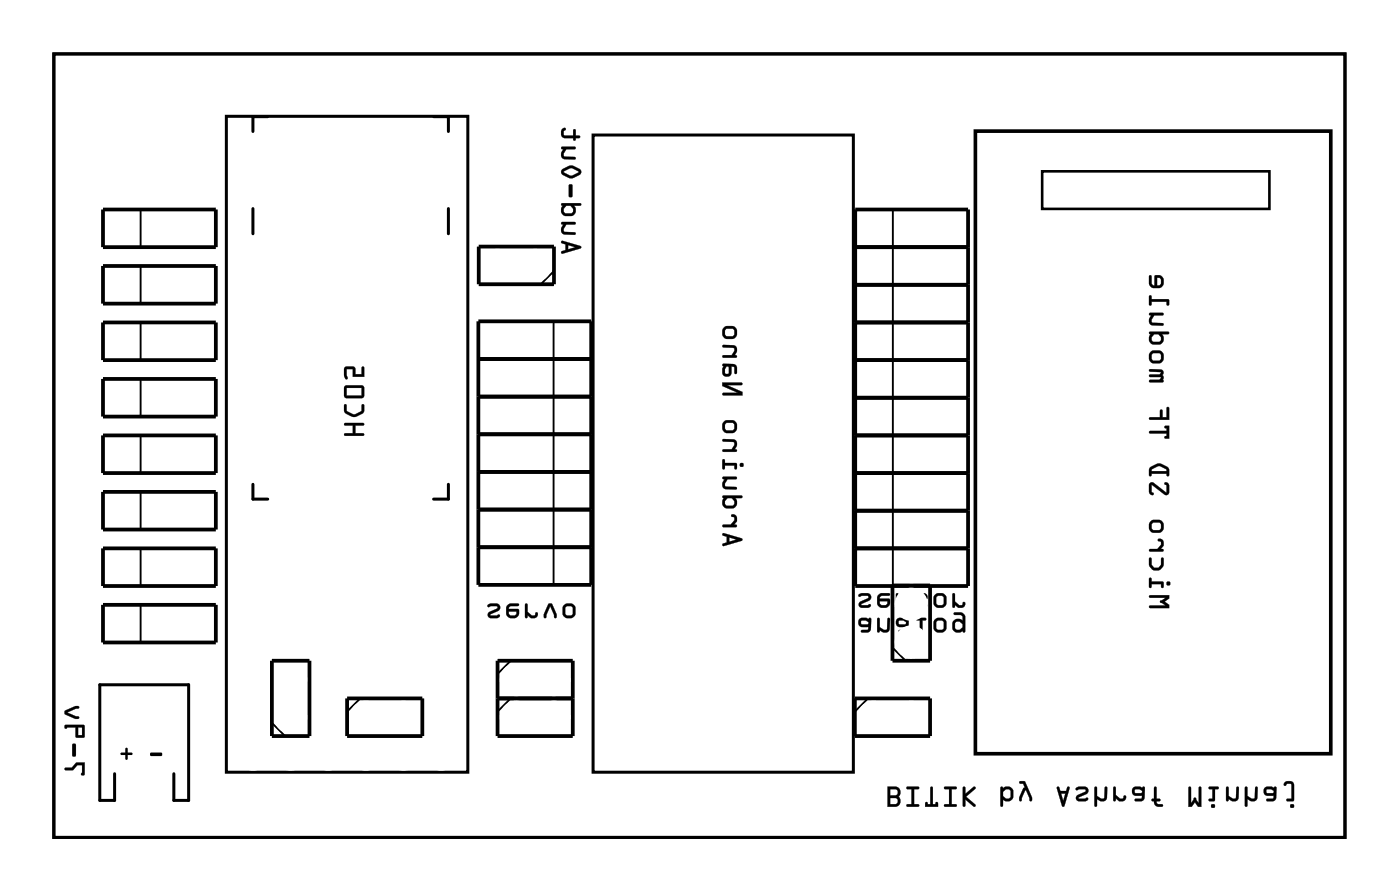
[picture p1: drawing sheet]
<svg xmlns="http://www.w3.org/2000/svg" width="95mm" height="60mm" viewBox="0 0 95 60" stroke-linecap="round" stroke-linejoin="round" font-family="sans-serif">
<path d="M3.6 3.6h87.2v52.9h-87.2zM15.3 7.8h16.3v44.3h-16.3zM17.1 14.1v1.7M18.1 7.9h-1v1M29.3 7.9h1v1M30.3 14.1v1.7M40.1 9.1h17.5v43h-17.5zM17.1 32.7v1h1M30.3 32.7v1h-1M7.7 52.2v1.8h-1v-7.8h6v7.8h-1v-1.8" fill="none" stroke="#000" stroke-width=".2"/>
<g fill="#000">
<path d="M8.2 50.8h.3v-.3v-.1l.1 .1v.3h.3l.1 .1h-.1h-.3v.3l-.1 .1v-.1v-.3h-.3zM10.2 50.8h.7l.1 .1-.1 .1h-.7h-.1z"/>
<path d="M37.9 16.3v.1l.3 .1v.4l-.3 .1v.1l1.3-.4v-.1zM38.4 16.5l.4 .2-.4 .1zM37.9 15v.1h.1a.38 .38 0 0 0-.1 .4 .38 .38 0 0 0 .2 .3h.8l-.1-.1-.7-.1v-.2l.1-.3h.6l.1-.1zM37.9 13.7v.1l.1 .1-.1 .2v.2l.3 .3 .5-.1 .2-.3-.1-.3h.4l.1-.1-.1-.1zM38.2 13.9h.4l.1 .2-.1 .3h-.5v-.3zM38.4 12.5v.7l.2 .1 .1-.1v-.7l-.1-.1zM38 11.4l-.1 .2 .1 .2 .5 .2 .6-.2a.23 .23 0 0 0 0-.4l-.5-.2zM38.1 11.6l.5-.3 .5 .3-.5 .3zM37.9 9.9v.1l.1 .1a.38 .38 0 0 0-.1 .3 .38 .38 0 0 0 .2 .3h.8l-.1-.1h-.7v-.2l.1-.3h.6l.1-.2zM38 8.7l-.1 .4 .2 .2h.6l.1 .2 .1-.2h.3l-.1-.2h-.2l-.1-.4-.1 .1v.3h-.5l-.1-.2 .1-.2-.1-.1z"/>
<path d="M37.9 16.3v.1l.3 .1v.4l-.3 .1v.1l1.4-.4-.1-.1zM37.9 16.3l1.3 .3v.1l-1.2 .4-.1-.1 .3-.1v-.4l-.2-.1zM38.4 16.5l.4 .2-.4 .1zM38.4 16.5v.3l.5-.1zM37.9 15v.1h.1a.39 .39 0 0 0 .1 .7l.7 .1a.09 .09 0 0 0 .1-.1 .09 .09 0 0 0-.1-.1l-.7-.1v-.2l.1-.3 .6 .1a.1 .1 0 0 0 .1-.1 .1 .1 0 0 0-.1-.1zM37.9 15h1l-.1 .1h-.6l-.1 .3v.2l.7 .1v.1h-.7a.32 .32 0 0 1-.2-.5l.2-.2h-.2zM37.9 13.7v.1l.1 .1-.1 .2v.2l.3 .3 .5-.1 .2-.3-.1-.3h.4a.1 .1 0 0 0 .1-.1 .1 .1 0 0 0-.1-.1zM37.9 13.7h1.3v.1v.1h-.5l.2 .3-.2 .3-.5 .1-.3-.3v-.2l.1-.2-.1-.1zM38.2 13.9h.4l.1 .2-.1 .3h-.5v-.3zM38.2 13.9l-.1 .2v.3h.5l.1-.3-.1-.2zM38.4 12.5v.7l.2 .1 .1-.1v-.7l-.1-.1zM38.4 12.5h.3v.7l-.1 .1-.2-.1zM38 11.4l-.1 .2 .1 .2 .5 .2h.2l.4-.2a.24 .24 0 0 0 0-.4l-.5-.2zM38 11.4l.6-.2 .5 .2a.24 .24 0 0 1 0 .4l-.5 .2-.6-.2a.23 .23 0 0 1 0-.4zM38.1 11.6l.5-.3 .5 .3-.5 .2-.5-.2zM38.1 11.6v.1l.5 .2 .5-.3-.5-.3zM37.9 9.9v.2h.1a.39 .39 0 0 0 .1 .7h.7a.09 .09 0 0 0 .1-.1 .09 .09 0 0 0-.1-.1h-.7v-.2l.1-.3h.6a.1 .1 0 0 0 .1-.1 .1 .1 0 0 0-.1-.1zM37.9 9.9l1 .1-.1 .1h-.6l-.1 .3v.2h.7v.1h-.7a.32 .32 0 0 1-.2-.5l.2-.1-.2-.1zM37.9 8.7v.4l.1 .1 .2 .1h.5v.1a.1 .1 0 0 0 .1 .1 .1 .1 0 0 0 .1-.1v-.1h.2a.1 .1 0 0 0 .1-.1 .1 .1 0 0 0-.1-.1h-.2v-.3a.1 .1 0 0 0-.1-.1 .1 .1 0 0 0-.1 .1v.3h-.5l-.1-.2 .1-.2-.1-.1zM38 8.7l.1-.1 .1 .1-.1 .2v.2l.1 .1h.5v-.4l.1-.1 .1 .5h.2l.1 .1h-.3l-.1 .2-.1-.2h-.6l-.2-.2z"/>
<path d="M3.6 3.6v52.9h87.2v-52.9zM3.6 3.6h87.2v52.9h-87.2z"/>
<path d="M23.3 28.6v.1h.5v.5h-.5v.2l1.3-.1-.1-.1h-.5v-.5h.5v-.2zM23.3 27.3l-.1 .1a.6 .6 0 0 0 .6 .7h.3l.4-.2 .1-.6h-.2v.4l-.5 .3-.5-.3v-.4zM23.3 26l-.1 .7 .1 .1 1.1 .1 .2-.1v-.6l-.1-.2zM23.4 26.2h1v.5h-1zM23.3 24.8l-.1 .5a.15 .15 0 0 0 .1 .2 .15 .15 0 0 0 .2 0l-.1-.6h.4v.5h.8v-.6h-.2v.4h-.4v-.4l-.1-.1z"/>
<path d="M23.3 28.6v.1h.5v.5h-.5a.1 .1 0 0 0-.1 .1 .1 .1 0 0 0 .1 .1h1.2a.1 .1 0 0 0 .1-.1 .1 .1 0 0 0-.1-.1h-.5v-.5h.5a.1 .1 0 0 0 .1-.1 .1 .1 0 0 0-.1-.1zM23.3 28.6l1.2-.1v.2h-.5v.5h.5l.1 .1-1.3 .1v-.2h.5v-.5h-.5zM23.3 27.3v.5l.6 .3 .6-.2 .1-.5a.1 .1 0 0 0-.1-.1 .1 .1 0 0 0-.1 .1v.3l-.5 .2-.5-.2v-.4zM23.3 27.3h.1v.4l.5 .3 .5-.3v-.4h.2l-.1 .5-.4 .3a.83 .83 0 0 1-.8-.4zM23.3 26l-.1 .7 .1 .2h1.1l.2-.1v-.6l-.1-.2zM23.3 26.1l1.2-.1 .1 .2v.5l-.2 .2-1.1-.1-.1-.1zM23.4 26.2h1v.5h-1zM23.4 26.2v.5h1v-.5zM23.3 24.8l-.1 .5 .1 .2a.1 .1 0 0 0 .1 .1 .1 .1 0 0 0 .1-.1l-.1-.6h.4v.5h.8v-.6a.1 .1 0 0 0-.1-.1 .1 .1 0 0 0-.1 .1v.4h-.4v-.4l-.1-.1zM23.3 24.8l.6-.1 .1 .1v.5h.4v-.5l.1-.1 .1 .7h-.8v-.5h-.4l.1 .6-.2 .1-.1-.3z"/>
<path d="M48.8 36v.1l.3 .1v.4l-.3 .1v.1l1.3-.4v-.1zM49.3 36.3l.4 .1-.4 .1zM49.4 34.7v.1l.2 .1v.2l-.3 .3h-.5v.1l.9 .1v-.2h-.1l.2-.2a.33 .33 0 0 0-.1-.4 .33 .33 0 0 0-.3-.1zM48.8 33.5l.1 .1-.1 .2v.3l.3 .2h.5l.2-.3-.2-.4h.5v-.1v-.1zM49.1 33.6h.3l.2 .2-.1 .3h-.5v-.3zM48.8 32.2v.1h.1a.38 .38 0 0 0-.1 .4 .38 .38 0 0 0 .2 .3h.7v-.1l-.7-.1v-.2l.1-.3h.6l.1-.1zM48.8 31v.7l.1-.1 .1-.2h.6v.2h.2l-.1-.4h-.7l-.1-.2zM49.9 31.4a.15 .15 0 0 0 .3 0 .15 .15 0 0 0-.3 0zM48.8 29.6v.2h.7l.1 .1-.2 .4h-.6v.2h.9v-.2h-.1a.38 .38 0 0 0 .2-.4 .38 .38 0 0 0-.3-.3zM48.8 28.8a.5 .5 0 0 0 1 0 .5 .5 0 0 0-1 0zM49 28.6l.5-.1 .1 .2v.3h-.1h-.5v-.1zM48.8 25.8v.2l1 .5h-.9l-.1 .1v.1h1.3v-.3l-1-.4h1v-.1v-.1zM48.8 24.6l.1 .1-.1 .4a.31 .31 0 0 0 .3 .3 .31 .31 0 0 0 .3-.3v-.4h.1l.1 .1v.4h.2l-.1-.6h-.2zM49.1 24.7l.1 .1v.4h-.1l-.1-.1zM48.8 23.3v.1l.7 .1 .1 .1-.2 .4h-.6v.1h.9v-.1h-.1a.38 .38 0 0 0 .2-.4 .38 .38 0 0 0-.3-.3zM48.8 22.4a.5 .5 0 0 0 1 0 .5 .5 0 0 0-1 0zM49 22.2h.5l.1 .1v.3l-.1 .1h-.5v-.2z"/>
<path d="M48.8 36v.1l.3 .1v.4l-.3 .1v.1l1.3-.4v-.1zM48.8 36l1.3 .3v.1l-1.2 .4-.1-.1 .3-.1v-.4l-.3-.1zM49.3 36.3l.4 .1-.4 .1zM49.2 36.2v.4l.6-.2zM49.4 34.7v.1l.2 .1v.2l-.3 .3h-.4a.1 .1 0 0 0-.1 .1 .1 .1 0 0 0 .1 .1h.8a.1 .1 0 0 0 .1-.1 .1 .1 0 0 0-.1-.1h-.1l.2-.2a.33 .33 0 0 0-.1-.4 .33 .33 0 0 0-.3-.1zM49.4 34.7h.1a.33 .33 0 0 1 .3 .5l-.2 .2h.1v.2l-.9-.1v-.1h.5l.3-.3v-.2l-.2-.1zM48.8 33.4v.2h.1l-.1 .2v.3l.3 .2h.5l.2-.3-.2-.4h.5a.1 .1 0 0 0 0-.1 .1 .1 0 0 0 0-.1zM48.8 33.5l1.3-.1v.1v.1h-.5l.2 .4-.2 .3h-.5l-.3-.2v-.3l.1-.2h-.1zM49.1 33.6h.3l.2 .2-.1 .3h-.5v-.3zM49.1 33.6l-.2 .2 .1 .3h.5l.1-.3-.2-.2zM48.8 32.2v.1h.1a.39 .39 0 0 0 .1 .7h.7a.09 .09 0 0 0 .1-.1 .09 .09 0 0 0-.1 0l-.7-.1v-.2l.1-.3h.6a.1 .1 0 0 0 .1-.1 .1 .1 0 0 0-.1-.1zM48.8 32.2h1l-.1 .1h-.6l-.2 .3 .1 .2 .7 .1v.1h-.7a.32 .32 0 0 1-.2-.5l.1-.2h-.1zM48.8 31v.6a.1 .1 0 0 0 .1 .1 .1 .1 0 0 0 .1-.1v-.2h.6v.2a.1 .1 0 0 0 .1 .1 .1 .1 0 0 0 .1-.1l-.1-.4h-.7v-.2zM48.8 31h.1v.2h.8l.1 .4h-.2v-.2h-.7v.2l-.1 .1zM49.9 31.4a.15 .15 0 0 0 .3 0 .15 .15 0 0 0-.3 0zM50 31.4a.13 .13 0 0 1 .2 0 .13 .13 0 0 1-.2 0zM48.8 29.6v.2h.7l.1 .1-.2 .4h-.5a.1 .1 0 0 0-.1 .1 .1 .1 0 0 0 .1 .1h.8a.1 .1 0 0 0 .1-.1 .11 .11 0 0 0-.2-.1 .39 .39 0 0 0-.1-.7zM48.8 29.6h.7a.32 .32 0 0 1 .2 .5l-.1 .2h.1v.2h-.9v-.2h.6l.2-.4-.1-.1h-.7zM48.8 28.8a.51 .51 0 0 0 1 0 .51 .51 0 0 0-1 0zM48.8 28.8a.5 .5 0 0 1 1 0 .5 .5 0 0 1-1 0zM49 28.6h.5l.1 .3-.1 .1h-.5v-.1zM49 28.5l-.1 .4 .1 .1h.5h.1v-.3l-.1-.2zM48.8 25.8v.2l1 .5h-.9a.1 .1 0 0 0-.1 .1 .1 .1 0 0 0 .1 .1h1.2v-.3l-1-.4h1a.1 .1 0 0 0 0-.1 .1 .1 0 0 0 0-.1zM48.8 25.8h1.3v.1v.1h-1l1 .4v.3h-1.3v-.1l.1-.1h.9l-1-.5zM48.8 24.6l.1 .1-.1 .4a.32 .32 0 0 0 .3 .3 .32 .32 0 0 0 .3-.3v-.4l.2 .1v.3a.1 .1 0 0 0 .1 .1 .1 .1 0 0 0 .1-.1v-.4l-.2-.1zM48.8 24.6h.7h.2l.1 .6h-.2v-.4l-.1-.1h-.1v.4a.31 .31 0 0 1-.3 .3 .31 .31 0 0 1-.3-.3l.1-.4zM49.1 24.7l.1 .1v.3l-.1 .1-.1-.1v-.2zM49.1 24.7l-.2 .2v.2l.2 .1h.1v-.4zM48.8 23.3v.1l.7 .1 .1 .1-.2 .4-.5-.1a.1 .1 0 0 0-.1 .1 .1 .1 0 0 0 .1 .1h.8a.1 .1 0 0 0 .1-.1 .1 .1 0 0 0-.2 0 .39 .39 0 0 0-.1-.7zM48.8 23.3h.7a.32 .32 0 0 1 .2 .5l-.1 .2h.1v.1h-.9v-.1h.6l.2-.4-.1-.1-.7-.1zM48.8 22.4a.51 .51 0 0 0 1 0 .51 .51 0 0 0-1 0zM48.8 22.4a.5 .5 0 0 1 1 0 .5 .5 0 0 1-1 0zM49 22.2h.5l.1 .3-.1 .2h-.5v-.2zM49 22.2l-.1 .3 .1 .2h.5l.1-.1v-.3l-.1-.1z"/>
<path d="M4.4 51.8v.2h.5l.3-.4h.3v.7h.2v-.9h-.6l-.3 .4zM4.9 50.2v.8h.1h.1v-.7v-.1zM4.4 48.9v.3l.1-.1h.6l.1 .7 .5-.1v-.8zM5.3 49.1h.2v.5h-.2zM4.4 48v.2l.7 .3 .2-.1v-.1l-.8-.2 .8-.3v-.2h-.2z"/>
<path d="M4.4 51.8v.2h.5l.3-.4h.3v.5v.2h.2v-.9h-.6l-.3 .4zM4.4 51.8h.5l.3-.3 .5-.1v.9h-.2l.1-.7h-.4l-.3 .4-.5-.1zM4.9 50.2v.8h.1h.1v-.7v-.1zM4.9 50.2l.2 .1v.7h-.1h-.1zM4.4 48.9l-.1 .2a.09 .09 0 0 0 .1 .1 .09 .09 0 0 0 .1-.1h.6v.7l.6-.1v-.8zM4.4 48.9h1.3v.8l-.5 .1-.1-.7h-.6h-.1zM5.3 49.1h.2v.5h-.2zM5.3 49.1v.5h.3v-.5zM4.4 48v.2l.9 .3a.1 .1 0 0 0 .1-.1 .1 .1 0 0 0-.1-.1l-.8-.2 .8-.3a.1 .1 0 0 0 .1-.1 .1 .1 0 0 0-.1-.1zM4.4 48l.7-.4h.2v.2l-.8 .3 .8 .2v.1l-.2 .1-.7-.3z"/>
<path d="M8.2 50.8v.1h.3v.3v.1l.1-.1v-.3h.3h.1l-.1-.1h-.3v-.3l-.1-.1v.1v.3zM8.2 50.8h.3v-.3v-.1l.1 .1v.3h.3l.1 .1h-.1h-.3v.3l-.1 .1v-.1v-.3h-.3z"/>
<path d="M10.2 50.8l-.1 .2h.1h.7l.1-.1-.1-.1zM10.2 50.8h.7l.1 .1-.1 .1h-.7h-.1z"/>
<path d="M32.9 40.8a.12 .12 0 0 0 .1 .1 .12 .12 0 0 0 .2 0h.3l.1 .1-.6 .4-.1 .2 .2 .1a.71 .71 0 0 0 .7-.1 .12 .12 0 0 0-.1-.2 .12 .12 0 0 0-.2 .1h-.4l.5-.3a.28 .28 0 0 0 .2-.3 .28 .28 0 0 0-.3-.2zM33 40.8l.2-.1 .5 .1 .1 .2-.1 .1-.6 .4h.5a.09 .09 0 0 1 .1 0 .09 .09 0 0 1 0 .1l-.2 .1h-.3a.22 .22 0 0 1-.3-.2 .22 .22 0 0 1 .2-.2l.5-.2v-.2h-.4h-.2zM34.3 40.8l-.1 .2v.4l.3 .3h.3l.2-.1 .1-.4-.1-.1h-.6v-.1l.1-.1h.5a.1 .1 0 0 0 .1-.1 .1 .1 0 0 0-.1-.1h-.5zM34.3 40.8l.2-.1h.5v.2h-.5l-.1 .1v.1h.6v.4l-.1 .1-.4 .1-.3-.2v-.5zM34.4 41.3h.5v.1l-.4 .1zM34.4 41.2v.2l.1 .1h.2l.2-.1v-.2zM35.5 40.7l-.1 .9a.1 .1 0 0 0 .1 .1 .1 .1 0 0 0 .1-.1v-.1l.2 .2a.33 .33 0 0 0 .4 0 .33 .33 0 0 0 .1-.3 .14 .14 0 0 0-.2-.1 .14 .14 0 0 0 0 .2h-.2l-.3-.2v-.5zM35.5 40.7l.1 .1v.5l.3 .2h.2l.2-.2a.23 .23 0 0 1 0 .3 .23 .23 0 0 1-.2 .1h-.3l-.2-.2v.2l-.1-.1zM37 40.7l-.3 .9a.1 .1 0 0 0 .1 .1 .1 .1 0 0 0 .1-.1l.3-.7 .2 .7a.1 .1 0 0 0 .1 .1 .1 .1 0 0 0 .1-.1l-.3-.8zM37.1 40.7l.2 .1 .3 .6-.1 .3-.1-.1-.2-.7-.3 .7h-.2v-.2zM38 41.2a.51 .51 0 0 0 1 0 .51 .51 0 0 0-1 0zM38 41.2a.49 .49 0 0 1 .9 0 .49 .49 0 0 1-.9 0zM38.2 41l.1-.1 .4 .1-.1 .5h-.3h-.1zM38.2 40.9v.6h.1h.3l.1-.5-.2-.1z"/>
<path d="M32.9 40.8l.1 .2 .2-.1h.4v.2l-.5 .2a.22 .22 0 0 0-.2 .2 .22 .22 0 0 0 .3 .2h.3l.3-.1a.12 .12 0 0 0-.1-.2 .12 .12 0 0 0-.2 .1h-.4l.5-.3a.27 .27 0 0 0 .2-.3 .27 .27 0 0 0-.3-.2zM34.3 40.8l-.1 .2v.5l.3 .2h.4l.1-.2v-.4h-.6v-.1l.1-.1h.5v-.2h-.5zM34.4 41.3h.5v.1l-.4 .1-.1-.1zM35.5 40.7v.9l.1 .1v-.2l.2 .2a.33 .33 0 0 0 .4 0 .33 .33 0 0 0 .1-.3 .12 .12 0 0 0-.1-.1 .12 .12 0 0 0-.1 .2h-.2l-.3-.2v-.5zM37.1 40.7l-.4 .7v.2h.2l.3-.7 .2 .7 .1 .1 .1-.3-.3-.6zM38 41.2a.5 .5 0 0 0 1 0 .5 .5 0 0 0-1 0zM38.2 41l.3-.1 .2 .1-.1 .5h-.3h-.1z"/>
<path d="M58 40.1a.12 .12 0 0 0 .1 .1 .12 .12 0 0 0 .1 0h.4v.1l-.6 .4v.2l.1 .1a.71 .71 0 0 0 .7-.1 .12 .12 0 0 0-.1-.2 .12 .12 0 0 0-.1 .1h-.4l.5-.3a.28 .28 0 0 0 .1-.3 .28 .28 0 0 0-.2-.2zM58 40.1l.2-.1 .5 .1 .1 .2v.1l-.6 .4h.4a.09 .09 0 0 1 .1 0 .09 .09 0 0 1 .1 .1l-.2 .1h-.4a.22 .22 0 0 1-.2-.2 .22 .22 0 0 1 .1-.2l.5-.2 .1-.2h-.5h-.2zM59.3 40.1l-.1 .2v.4l.4 .3h.2l.2-.1 .1-.4-.1-.1h-.6v-.1l.2-.1h.4a.1 .1 0 0 0 .1-.1 .1 .1 0 0 0-.1-.1h-.5zM59.3 40.1l.2-.1h.6l-.1 .2h-.5l-.1 .1v.1h.7v.4l-.2 .1-.3 .1-.3-.2-.1-.5zM59.4 40.6h.5v.1l-.4 .1zM59.4 40.6v.1l.1 .1h.3l.1-.1v-.1zM60.5 40v.9a.1 .1 0 0 0 .1 .1 .1 .1 0 0 0 .1-.1 .39 .39 0 0 0 .7-.1v-.7a.09 .09 0 0 0-.1-.1 .09 .09 0 0 0-.1 .1v.6l-.2 .1-.3-.2v-.5zM60.5 40l.2 .1v.5l.3 .2h.2v-.7l.1-.1 .1 .8a.32 .32 0 0 1-.5 .2l-.2-.2-.1 .2-.1-.1zM61.8 40.1a.12 .12 0 0 0 .1 .1 .12 .12 0 0 0 .1 0h.4l.1 .1-.7 .4v.2l.1 .1a.71 .71 0 0 0 .7-.1 .12 .12 0 0 0-.1-.2 .12 .12 0 0 0-.1 .1h-.4l.5-.3a.28 .28 0 0 0 .1-.3 .28 .28 0 0 0-.2-.2zM61.8 40.1l.2-.1 .6 .1v.2v.1l-.6 .4h.4a.1 .1 0 0 1 .2 0 .09 .09 0 0 1 0 .1l-.2 .1h-.4a.22 .22 0 0 1-.2-.2 .22 .22 0 0 1 .1-.2l.5-.2 .1-.2h-.5h-.2zM63 40.5a.51 .51 0 0 0 1 0 .51 .51 0 0 0-1 0zM63 40.5a.5 .5 0 0 1 1 0 .5 .5 0 0 1-1 0zM63.3 40.3l.1-.1 .3 .1v.5h-.3h-.1zM63.2 40.3v.5h.2h.3v-.5l-.1-.1zM64.3 40v.9a.1 .1 0 0 0 .1 .1 .1 .1 0 0 0 .1-.1v-.1l.2 .2a.33 .33 0 0 0 .3 0 .33 .33 0 0 0 .2-.3 .14 .14 0 0 0-.2-.1 .14 .14 0 0 0 0 .2h-.2l-.3-.2v-.5zM64.3 40l.2 .1v.5l.3 .2h.2l.1-.2a.23 .23 0 0 1 0 .3 .23 .23 0 0 1-.2 .1h-.2l-.2-.2v.2l-.2-.1z"/>
<path d="M58 41.8v.1v.3l.6 .1v.2h-.4a.1 .1 0 0 0-.1 .1 .1 .1 0 0 0 .1 .1h.5l.1-.2v-.7a.09 .09 0 0 0 0-.1 .09 .09 0 0 0-.1 .1l-.2-.1zM58 41.8l.2-.1 .5 .1 .1-.1v.7l-.1 .2h-.5v-.1h.4v-.2l-.6-.1v-.2zM58.2 41.9h.3l.1 .1v.1h-.4zM58.2 41.9v.2h.4l.1-.1-.2-.2zM59.3 41.7l-.1 .9a.11 .11 0 0 0 .2 .1 .1 .1 0 0 0 0-.2 .39 .39 0 0 0 .7-.1v-.6a.09 .09 0 0 0-.1-.1 .09 .09 0 0 0-.1 .1v.6l-.2 .1-.3-.2v-.6zM59.3 41.7h.1v.6l.3 .2 .2-.1v-.7h.2v.7a.32 .32 0 0 1-.5 .2l-.2-.1v.1h-.2zM60.6 41.8l-.1 .1 .1 .3 .6 .1-.1 .2h-.3a.1 .1 0 0 0-.1 .1 .1 .1 0 0 0 .1 .1h.4l.1-.2 .1-.7a.09 .09 0 0 0-.1-.1 .09 .09 0 0 0-.1 .1l-.2-.1zM60.6 41.8l.2-.1 .4 .1 .1-.1v.7v.2h-.6v-.1h.4l.1-.2-.6-.1-.1-.2zM60.7 41.9h.3l.2 .1v.1h-.5zM60.7 41.9v.2h.5v-.1l-.2-.2zM61.9 41.7v.2h.2v1h-.2a.1 .1 0 0 0 0 .1 .1 .1 0 0 0 0 .1l.4-.1v-1.1h.2a.1 .1 0 0 0 .1-.1 .1 .1 0 0 0-.1-.1zM61.9 41.7h.6v.1h-.2l-.1 1.2h-.3v-.1h.2v-1.1h-.2zM63 42.2a.51 .51 0 0 0 1 0 .51 .51 0 0 0-1 0zM63 42.2a.5 .5 0 0 1 1 0 .5 .5 0 0 1-1 0zM63.3 41.9h.1h.3v.5l-.3 .1-.1-.1zM63.2 41.9v.5l.2 .1h.3v-.6l-.1-.1zM64.4 41.3l.1 .2h.4l.1 .4-.2-.2-.4 .2-.1 .2v.4l.3 .2h.3l.1-.1a.1 .1 0 0 0 .1 .1 .1 .1 0 0 0 .1-.1v-1.1l-.2-.2zM64.4 41.3h.5l.3 .2v1.1l-.1 .1a.19 .19 0 0 0-.3 0l-.2-.1-.2-.1-.1-.5 .3-.2 .4 .1v-.3l-.1-.1h-.4zM64.5 42h.3l.2 .1v.2l-.2 .2-.3-.1zM64.5 42v.4l.1 .1h.2l.2-.2v-.2l-.2-.2z"/>
<path d="M58 40.1v.2l.2-.1h.4v.2l-.5 .2a.22 .22 0 0 0-.1 .2 .22 .22 0 0 0 .2 .2h.4l.2-.1a.12 .12 0 0 0-.1-.2 .12 .12 0 0 0-.1 .1h-.4l.5-.3a.27 .27 0 0 0 .1-.3 .27 .27 0 0 0-.2-.2zM59.3 40.1l-.1 .2 .1 .5 .3 .2h.3l.2-.2v-.4h-.7v-.1l.1-.1h.5l.1-.2h-.6zM59.4 40.6h.5v.1l-.4 .1-.1-.1zM60.5 40v1h.2v-.1a.38 .38 0 0 0 .3 .1 .38 .38 0 0 0 .4-.2l-.1-.8-.1 .1v.6l-.1 .1-.4-.2v-.5zM61.8 40.1v.2l.2-.1h.5l-.1 .2-.5 .2a.22 .22 0 0 0-.1 .2 .22 .22 0 0 0 .2 .2h.4l.2-.1a.12 .12 0 0 0-.1-.2 .12 .12 0 0 0-.1 .1h-.4l.5-.3a.27 .27 0 0 0 .1-.3 .27 .27 0 0 0-.2-.2zM63 40.5a.5 .5 0 0 0 1 0 .5 .5 0 0 0-1 0zM63.3 40.3l.3-.1 .1 .1v.5h-.3h-.1zM64.3 40v.9l.2 .1v-.2l.2 .2a.33 .33 0 0 0 .3 0 .33 .33 0 0 0 .2-.3 .12 .12 0 0 0-.2-.1 .12 .12 0 0 0 0 .2h-.2l-.3-.2v-.5z"/>
<path d="M58 41.8v.1v.3l.6 .1v.2h-.4v.1h.5l.1-.2v-.7l-.1 .1-.5-.1zM58.2 41.9h.3l.1 .1v.1h-.4zM59.3 41.7v.9h.1v-.1a.38 .38 0 0 0 .4 .2 .38 .38 0 0 0 .3-.3v-.7h-.2v.7l-.1 .1-.4-.2v-.6zM60.6 41.8l-.1 .1 .1 .3 .6 .1-.1 .2h-.4v.1h.6l.1-.2-.1-.7-.1 .1-.4-.1zM60.7 41.9h.3l.2 .1v.1h-.5zM61.9 41.7v.1l.2 .1v1h-.2v.1h.3l.1-1.1 .2-.1 .1-.1zM63 42.2a.5 .5 0 0 0 1 0 .5 .5 0 0 0-1 0zM63.3 41.9h.3l.1 .1v.4l-.3 .1-.1-.1zM64.4 41.3l.1 .2h.4l.1 .4-.2-.1-.4 .1-.1 .2v.4l.2 .2h.3l.2-.1 .1 .1v-1.2l-.2-.2zM64.5 42l.3-.1 .2 .2v.2l-.2 .2h-.2l-.1-.1z"/>
<path d="M59.9 53.1v1.3h.6a.4 .4 0 0 0 .3-.2 .4 .4 0 0 0-.1-.5l.1-.3a.37 .37 0 0 0-.3-.3zM59.9 53.1h.6a.39 .39 0 0 1 .3 .2 .39 .39 0 0 1-.1 .4 .39 .39 0 0 1 .1 .5 .39 .39 0 0 1-.3 .2h-.6zM60.1 53.2h.4a.2 .2 0 0 1 .1 .2 .2 .2 0 0 1-.1 .2l-.4 .1zM60.1 53.2v.5h.4a.22 .22 0 0 0 .1-.3 .22 .22 0 0 0-.1-.2zM60.1 53.8h.4a.2 .2 0 0 1 .1 .2 .2 .2 0 0 1-.1 .2h-.4zM60.1 53.8v.5h.4a.22 .22 0 0 0 .1-.3 .22 .22 0 0 0-.1-.2zM61.2 53.1l.1 .1h.3v1h-.3a.1 .1 0 0 0-.1 .1 .1 .1 0 0 0 .1 .1h.7a.1 .1 0 0 0 .1-.1 .1 .1 0 0 0-.1-.1h-.3v-1h.3a.1 .1 0 0 0 .1 0 .1 .1 0 0 0-.1-.1zM61.2 53.1h.9l-.1 .1h-.3v1.1h.3v.1h-.8l.1-.1h.3v-1.1h-.3zM62.8 53.1v1.1h-.1a.11 .11 0 0 0-.1-.1 .11 .11 0 0 0-.1 .1v.2h.9v-.2a.11 .11 0 0 0-.2-.1 .1 .1 0 0 0 0 .1h-.2v-1l-.1-.1zM62.9 53.1l.1 .1v1.1h.2l.1-.2v.3h-.8v-.3l.1 .2h.2zM63.8 53.1v.1h.3v1h-.3a.1 .1 0 0 0-.1 .1 .1 .1 0 0 0 .1 .1h.7a.1 .1 0 0 0 .1-.1 .1 .1 0 0 0-.1-.1h-.2v-1h.2a.1 .1 0 0 0 .1 0 .1 .1 0 0 0-.1-.1zM63.8 53.1h.8v.1h-.3v1.1h.3v.1h-.8v-.1h.3v-1.1h-.3zM65 53.1v1.2a.1 .1 0 0 0 .1 .1 .1 .1 0 0 0 .1-.1v-.4l.5 .5a.1 .1 0 0 0 .2 0 .09 .09 0 0 0 0-.1l-.7-.6 .7-.5a.1 .1 0 0 0 0-.1 .1 .1 0 0 0-.2 0l-.5 .5v-.5zM65 53.1h.2v.5l.5-.5h.2l-.7 .6 .6 .6v.1l-.6-.5v.5h-.2zM67.6 53.1l-.1 1.2a.1 .1 0 0 0 .1 .1 .1 .1 0 0 0 .1-.1v-.4l.4 .2 .3-.2v-.6l-.2-.2h-.3l-.2 .1v-.1zM67.6 53.1h.1v.1l.2-.1h.3l.2 .3v.4l-.3 .2-.4-.1v.4l-.1 .1v-.1zM67.8 53.4l.1-.1h.3v.4v.1l-.3 .1-.1-.2zM67.8 53.4v.3l.2 .2 .2-.1 .1-.4-.1-.1-.3-.1zM68.8 52.7v.2h.3l.1 .2-.1 .1-.3 .8a.1 .1 0 0 0 .1 .1 .1 .1 0 0 0 .1-.1l.2-.7 .3 .7a.1 .1 0 0 0 .1 .1 .1 .1 0 0 0 .1-.1l-.5-1.3zM68.9 52.7h.3l.5 1.1-.1 .2h-.1l-.2-.7h-.1l-.2 .7h-.2v-.2l.3-.6 .1-.1-.1-.2h-.2zM71.4 53.1l.3 1.3h.1l.4-1.3h-.1l-.1 .3h-.4l-.1-.3zM71.4 53.1h.1l.1 .3h.4l.1-.3 .1 .1-.4 1.2h-.1zM71.7 53.5h.2l-.1 .5zM71.6 53.5l.2 .6 .2-.6zM72.7 53.2a.12 .12 0 0 0 0 .1 .12 .12 0 0 0 .2-.1l.4 .1-.6 .4v.2l.1 .1a.71 .71 0 0 0 .7 0 .12 .12 0 0 0-.1-.2 .12 .12 0 0 0-.1 .1l-.5-.1 .5-.2a.28 .28 0 0 0 .2-.3 .28 .28 0 0 0-.3-.2zM72.7 53.2l.2-.1h.5l.1 .2v.2l-.7 .3 .5 .1a.09 .09 0 0 1 .1-.1 .09 .09 0 0 1 .1 .1l-.2 .1h-.4a.22 .22 0 0 1-.2-.1 .22 .22 0 0 1 .1-.3l.5-.2v-.1l-.4-.1-.2 .1zM73.9 53.1v1.2a.1 .1 0 0 0 .1 .1 .1 .1 0 0 0 .1-.1v-.4a.39 .39 0 0 0 .7-.1v-.6a.09 .09 0 0 0-.1-.1 .09 .09 0 0 0-.1 0v.7l-.2 .1-.3-.2v-.6zM73.9 53.1h.2v.6l.3 .2 .2-.1v-.7h.1l.1 .7a.32 .32 0 0 1-.5 .2l-.2-.1v.5h-.2zM75.2 53.1v.9a.1 .1 0 0 0 .1 .1 .1 .1 0 0 0 .1-.1v-.1l.2 .1a.33 .33 0 0 0 .3 0 .33 .33 0 0 0 .1-.3 .14 .14 0 0 0-.1 0 .14 .14 0 0 0-.1 .2h-.2l-.2-.3v-.5zM75.2 53.1h.1v.5l.3 .3h.2l.2-.2a.23 .23 0 0 1 0 .2 .23 .23 0 0 1-.2 .1h-.2l-.3-.2v.2h-.1zM76.5 53.1l-.1 .2 .1 .3 .6 .1v.2h-.4a.1 .1 0 0 0-.1 .1 .1 .1 0 0 0 .1 .1l.4-.1 .2-.1v-.7a.09 .09 0 0 0-.1-.1 .09 .09 0 0 0-.1 .1l-.1-.1zM76.5 53.1h.2l.4 .1 .2-.1v.7l-.1 .2h-.5v-.1h.4v-.2l-.6-.1v-.2zM76.7 53.3l.2-.1 .2 .2v.1h-.4zM76.6 53.3l.1 .2h.4v-.2l-.2-.1zM78 53.1l-.1 .8h-.1a.1 .1 0 0 0 0 .1 .1 .1 0 0 0 0 .1h.1a.35 .35 0 0 0 .2 .3 .35 .35 0 0 0 .4-.1l-.3-.1-.1-.1h.2a.1 .1 0 0 0 .1-.1 .1 .1 0 0 0-.1-.1h-.2v-.8zM78 53.1l.1 .1v.7l.3 .1h-.3v.2l.4 .1v.1a.38 .38 0 0 1-.6-.3l-.1-.1 .1-.1zM80.3 53.1l-.1 1.3h.3l.2-.3 .2 .3h.2v-1.2a.1 .1 0 0 0-.1-.1 .1 .1 0 0 0-.1 .1l.1 1-.2-.3a.1 .1 0 0 0-.1-.1 .1 .1 0 0 0-.1 .1l-.2 .3v-1v-.1zM80.3 53.1l.1 .1v1l.3-.4 .3 .4v-1v-.1h.1v1.3h-.2l-.2-.3-.2 .3h-.2zM81.6 53.1l.1 .1h.2v.7h-.2a.1 .1 0 0 0-.1 .1 .1 .1 0 0 0 .1 .1l.4-.1-.1-.8h.2a.1 .1 0 0 0 .1 0 .1 .1 0 0 0-.1-.1zM81.6 53.1h.7v.1h-.3v.8h-.4l.1-.1h.2v-.7h-.2zM81.8 54.4a.15 .15 0 0 0 .3 0 .15 .15 0 0 0-.3 0zM81.8 54.4a.15 .15 0 0 1 .3 0 .15 .15 0 0 1-.3 0zM82.8 53.1v.9a.1 .1 0 0 0 .1 .1 .11 .11 0 0 0 .1-.2 .39 .39 0 0 0 .7-.1v-.6a.09 .09 0 0 0-.1-.1 .09 .09 0 0 0-.1 0v.7l-.2 .1-.3-.2v-.6zM82.8 53.1h.2v.6l.3 .2 .2-.1v-.7h.1v.7a.32 .32 0 0 1-.5 .2l-.1-.1-.1 .1h-.1zM84.1 53.1v1.2a.1 .1 0 0 0 .1 .1 .1 .1 0 0 0 .1-.1l-.1-.4a.39 .39 0 0 0 .7-.1v-.6a.09 .09 0 0 0 0-.1 .09 .09 0 0 0-.1 0l-.1 .7-.2 .1-.3-.2v-.6zM84.1 53.1h.1v.6l.3 .2 .2-.1 .1-.7h.1v.7a.32 .32 0 0 1-.5 .2l-.2-.1v.5h-.1zM85.4 53.1l-.1 .2 .1 .3 .6 .1v.2h-.4a.1 .1 0 0 0-.1 .1 .1 .1 0 0 0 .1 .1l.4-.1 .2-.1v-.7a.09 .09 0 0 0-.1-.1 .09 .09 0 0 0-.1 .1l-.1-.1zM85.4 53.1h.2l.4 .1 .2-.1v.7l-.1 .2h-.6l.1-.1h.4v-.2l-.6-.1-.1-.2zM85.5 53.3l.3-.1 .2 .2v.1h-.4zM85.5 53.3l.1 .2h.4v-.2l-.2-.1zM86.8 52.8l-.1 .1v.1l.3-.1 .2 .1v.9h-.2a.1 .1 0 0 0-.1 .1 .1 .1 0 0 0 .1 .1l.4-.1v-1l-.2-.3zM86.8 52.8l.3-.1 .3 .2-.1 1.1h-.4v-.1h.3v-.9v-.1h-.2l-.2 .1-.1-.1zM87.1 54.4a.15 .15 0 0 0 .3 0 .15 .15 0 0 0-.3 0zM87.1 54.4a.15 .15 0 0 1 .3 0 .15 .15 0 0 1-.3 0z"/>
<path d="M59.9 53.1v1.3h.6a.39 .39 0 0 0 .3-.2 .39 .39 0 0 0-.1-.5l.1-.3a.36 .36 0 0 0-.3-.3zM60.1 53.2h.4a.21 .21 0 0 1 .1 .2 .21 .21 0 0 1-.1 .3h-.4zM60.1 53.8h.4a.21 .21 0 0 1 .1 .2 .21 .21 0 0 1-.1 .2h-.4zM61.2 53.1l.1 .1h.3v1l-.3 .1-.1 .1h.8v-.1l-.3-.1v-1h.3l.1-.1zM62.8 53.1v1.1h-.1l-.1-.1h-.1v.3h.8v-.3h-.1v.1h-.2v-1zM63.8 53.1v.1h.3v1l-.3 .1v.1h.8v-.1l-.3-.1v-1h.3v-.1zM65 53.1v1.3h.2v-.5l.6 .5 .1-.1-.7-.6 .7-.6h-.2l-.5 .5v-.5zM67.6 53.1v1.2v.1l.1-.1v-.4l.4 .2 .3-.3v-.4l-.2-.3h-.3l-.2 .1v-.1zM67.8 53.4l.1-.2 .3 .1 .1 .1-.1 .4-.2 .1-.2-.2zM68.9 52.7v.2h.2l.1 .2-.1 .1-.3 .6v.2h.2l.3-.7 .2 .7h.1l.1-.2-.5-1.1zM71.4 53.1l.3 1.3h.1l.4-1.3h-.1l-.1 .3h-.4l-.1-.3zM71.7 53.5h.2l-.1 .5zM72.7 53.2v.1l.2-.1 .4 .1v.1l-.5 .2a.22 .22 0 0 0-.1 .3 .22 .22 0 0 0 .2 .2h.4l.2-.2a.12 .12 0 0 0-.1-.1 .12 .12 0 0 0-.1 .1l-.5-.1 .5-.2a.27 .27 0 0 0 .2-.3 .27 .27 0 0 0-.3-.2zM73.9 53.1l.1 1.3h.1v-.5a.38 .38 0 0 0 .4 .2 .38 .38 0 0 0 .3-.3l-.1-.7h-.1v.7l-.1 .1-.4-.2v-.6zM75.2 53.1v.9h.1l.1-.1 .2 .1a.33 .33 0 0 0 .3 0 .33 .33 0 0 0 .1-.3 .12 .12 0 0 0-.1 0 .12 .12 0 0 0-.1 .2h-.2l-.2-.3-.1-.5zM76.5 53.1l-.1 .2 .1 .3 .6 .1v.2h-.4l-.1 .1h.6l.1-.2v-.7l-.2 .1-.4-.1zM76.6 53.3l.3-.1 .2 .2v.1h-.4zM78 53.1l-.1 .8-.1 .1 .1 .1a.37 .37 0 0 0 .2 .3 .37 .37 0 0 0 .4-.1l-.4-.1v-.1l.2-.1h.1l-.3-.1v-.8zM80.3 53.1v1.3h.2l.2-.3 .2 .3h.2v-1.3l-.1 .1v1l-.2-.3a.1 .1 0 0 0-.1-.1 .1 .1 0 0 0-.1 .1l-.2 .3v-1zM81.6 53.1l.1 .1h.2v.7h-.2l-.1 .1h.4v-.8h.3v-.1zM81.8 54.4a.15 .15 0 0 0 .3 0 .15 .15 0 0 0-.3 0zM82.8 53.1v.9h.1l.1-.1a.38 .38 0 0 0 .3 .2 .38 .38 0 0 0 .3-.3v-.7h-.1v.7l-.1 .1-.4-.2v-.6zM84.1 53.1v1.3h.1v-.5a.38 .38 0 0 0 .4 .2 .38 .38 0 0 0 .3-.3v-.7h-.1l-.1 .7v.1l-.5-.2v-.6zM85.4 53.1l-.1 .2 .1 .3 .6 .1v.2h-.4l-.1 .1h.6l.1-.2v-.7l-.2 .1-.4-.1zM85.5 53.3l.3-.1 .2 .2v.1h-.4zM86.8 52.8l-.1 .1v.1l.3-.1 .2 .1v.9h-.3v.1h.4l.1-1.1-.3-.2zM87.1 54.4a.15 .15 0 0 0 .3 0 .15 .15 0 0 0-.3 0z"/>
<path d="M77.6 40.2l.1 .1h1l-.2 .2a.11 .11 0 0 0-.2 .1 .11 .11 0 0 0 .2 .1l.2 .1h-1l-.1 .2h1.4v-.2l-.4-.2 .4-.2v-.2zM77.6 39v.7l.2-.1v-.2h.6v.2h.2l-.1-.4h-.7v-.2zM78.8 39.4a.14 .14 0 0 0 .2 0 .14 .14 0 0 0-.2 0zM77.6 37.6v.5a.5 .5 0 0 0 .5 .4 .5 .5 0 0 0 .5-.4v-.4l-.1-.1-.1 .5-.2 .2h-.3l-.1-.2v-.4zM78.2 36.4v.1l.2 .1v.1l-.2 .3h-.6v.2h.9l.1-.1-.2-.1 .2-.2a.33 .33 0 0 0 0-.3 .33 .33 0 0 0-.4-.2zM77.6 35.5a.5 .5 0 0 0 1 0 .5 .5 0 0 0-1 0zM77.8 35.3h.5l.1 .1v.3l-.1 .1-.4-.1-.1-.1zM77.7 32.6l-.1 .6 .1 .2 .2-.1-.1-.1v-.5l.9 .7 .2-.1 .1-.5-.2-.3-.2 .1 .2 .1v.5l-.9-.7zM77.7 31.5l-.1 .5 .1 .1 .1-.1h1v.1h.1v-.5a.8 .8 0 0 0-1.2-.1zM77.8 31.7l.5-.3 .4 .2 .1 .2h-1zM77.6 29.1l.1 .1h1.1v.2h-.1l-.1 .1 .4 .1v-.9l-.4 .1 .1 .1h.1v.2zM77.6 28.2l.1 .1h1.3l-.1-.8h-.1v.6h-.3v-.4l-.1-.1-.1 .1v.4zM77.6 24.9v.2h.8l-.1 .2h-.7v.1l.8 .1-.1 .1h-.7v.2h1l-.1-.8zM77.6 24.1a.5 .5 0 0 0 1 0 .5 .5 0 0 0-1 0zM77.8 23.8h.5l.1 .2v.3h-.1h-.4l-.1-.1zM77.6 22.4v.1h.1l-.1 .2v.3l.3 .2h.5l.2-.3-.1-.4h.4h.1l-.1-.1zM77.9 22.6h.4l.1 .2-.1 .2h-.5v-.2zM77.6 21.1v.2h.1a.38 .38 0 0 0-.1 .3 .38 .38 0 0 0 .2 .4l.8-.1-.1-.1h-.7v-.2l.2-.3h.5l.1-.1zM77.6 19.9v.7h.2v-.2h1v.2h.1v-.4h-1.1v-.2zM77.6 18.6v.6l.2 .2h.5l.2-.1 .1-.5-.2-.2h-.4v.7l-.2-.2v-.5zM78.1 18.7l.3 .1v.3l-.1 .1-.2 .1z"/>
<path d="M77.6 40.2v.1h.1h1l-.2 .2a.11 .11 0 0 0-.2 .1 .11 .11 0 0 0 .2 .1l.2 .2-1-.1a.1 .1 0 0 0-.1 .1 .1 .1 0 0 0 .1 .1h1.3v-.2l-.4-.2 .4-.2v-.3zM77.6 40.2h1.4v.2l-.4 .2 .4 .2v.2h-1.3l-.1-.1h.1h1l-.4-.3 .4-.3h-1zM77.6 39v.6a.1 .1 0 0 0 .1 .1 .1 .1 0 0 0 .1-.1v-.2h.6v.2a.1 .1 0 0 0 .1 .1 .1 .1 0 0 0 .1-.1l-.1-.4h-.7v-.2zM77.6 39h.2v.2h.7l.1 .4h-.2v-.2h-.6v.2l-.1 .1zM78.7 39.4a.15 .15 0 0 0 .3 0 .15 .15 0 0 0-.3 0zM78.8 39.4a.13 .13 0 0 1 .2 0 .13 .13 0 0 1-.2 0zM77.6 37.6l.1 .6a.49 .49 0 0 0 .8 .1l.1-.2v-.4a.1 .1 0 0 0-.1-.1 .1 .1 0 0 0-.1 .1v.4l-.2 .2h-.2l-.2-.2v-.4zM77.6 37.6l.2 .1v.4l.1 .2h.3l.2-.2v-.4l.1-.1v.6l-.2 .3h-.4l-.3-.3zM78.2 36.4v.1l.2 .1v.1l-.2 .3h-.5a.1 .1 0 0 0-.1 .1 .1 .1 0 0 0 .1 .1h.8a.1 .1 0 0 0 .1-.1 .1 .1 0 0 0-.1-.1h-.1l.2-.2a.33 .33 0 0 0 0-.3 .33 .33 0 0 0-.4-.2zM78.2 36.4h.1a.33 .33 0 0 1 .3 .4l-.2 .2 .2 .1-.1 .1h-.9l.1-.2h.5l.2-.3v-.1l-.2-.1zM77.6 35.5a.51 .51 0 0 0 1 0 .51 .51 0 0 0-1 0zM77.6 35.5a.5 .5 0 0 1 1 0 .5 .5 0 0 1-1 0zM77.8 35.3h.6v.3l-.1 .1h-.5v-.1zM77.8 35.3v.3v.2h.5l.1-.1v-.3l-.1-.1zM77.6 32.6v.7l.2 .1a.13 .13 0 0 0 .1-.1 .13 .13 0 0 0-.1-.1v-.5l.8 .7a.22 .22 0 0 0 .4-.2l-.1-.5-.2-.2a.13 .13 0 0 0-.1 .2 .13 .13 0 0 0 .2 .1l-.1 .4-.8-.6zM77.7 32.6h.2l.9 .6v-.4l-.2-.2h.2l.1 .1v.5a.2 .2 0 0 1-.3 .2l-.8-.7v.5l.1 .1h-.2l-.1-.1zM77.7 31.5l-.1 .5a.1 .1 0 0 0 .1 .1 .1 .1 0 0 0 .1-.1h1a.1 .1 0 0 0 .1 .1 .1 .1 0 0 0 .1-.1l-.1-.4-.4-.3h-.3zM77.7 31.5l.4-.2h.4l.4 .3v.5h-.1v-.1h-1v.1h-.1l-.1-.4zM77.8 31.7l.5-.3 .4 .3 .1 .1h-1zM77.8 31.7v.1h1l-.1-.2-.4-.2zM77.6 29.1v.1l.1 .1 1.1-.1v.2a.11 .11 0 0 0-.2 .1 .11 .11 0 0 0 .1 .1h.3v-.9h-.3a.1 .1 0 0 0-.1 .1 .11 .11 0 0 0 .2 .1v.2zM77.6 29.1h1.2v-.2l-.2-.1 .4-.1v.9l-.4-.1 .2-.1v-.2h-1.1zM77.6 28.2v.1h.1h1.3v-.8a.1 .1 0 0 0-.1-.1 .1 .1 0 0 0-.1 .1v.6h-.3v-.4a.1 .1 0 0 0-.1-.1 .1 .1 0 0 0-.1 .1v.4zM77.6 28.2h.7v-.5l.1-.1 .1 .1v.5h.3v-.7h.1l.1 .8h-1.3zM77.6 24.9v.2h.8l-.1 .2h-.6a.1 .1 0 0 0-.1 0 .1 .1 0 0 0 .1 .1l.7 .1-.1 .1h-.6a.1 .1 0 0 0-.1 .1 .1 .1 0 0 0 .1 .1h.8l.1-.3-.1-.2a.21 .21 0 0 0 .1-.2 .21 .21 0 0 0-.2-.2zM77.6 24.9h.8a.21 .21 0 0 1 .2 .2 .21 .21 0 0 1-.1 .2l.1 .2-.1 .3h-.8v-.2h.6l.1-.1-.7-.1-.1-.1h.7l.1-.2h-.7zM77.6 24a.51 .51 0 0 0 1 0 .51 .51 0 0 0-1 0zM77.6 24.1a.5 .5 0 0 1 1 0 .5 .5 0 0 1-1 0zM77.8 23.8l.6 .1v.3l-.1 .1h-.5v-.1zM77.8 23.8v.4v.1h.5h.1v-.3l-.1-.2zM77.6 22.4v.1l.1 .1-.1 .1v.3l.3 .3 .5-.1 .2-.3-.1-.4 .4 .1a.1 .1 0 0 0 .1-.1 .1 .1 0 0 0-.1-.1zM77.6 22.4h1.3v.1h-.5l.2 .4-.2 .3h-.5l-.3-.2v-.3l.1-.2h-.1zM77.9 22.6h.4l.1 .2-.1 .2h-.5v-.2zM77.9 22.6l-.1 .2v.2h.5l.1-.2-.1-.2zM77.6 21.1v.2h.1a.39 .39 0 0 0 .1 .7h.7a.09 .09 0 0 0 .1-.1 .09 .09 0 0 0-.1-.1h-.6l-.1-.2 .2-.3h.5a.1 .1 0 0 0 .1-.1 .1 .1 0 0 0-.1-.1zM77.6 21.1l1 .1-.1 .1h-.6l-.1 .3v.2h.7l.1 .1-.8 .1a.32 .32 0 0 1-.2-.5l.2-.2-.2-.1zM77.6 19.9v.6a.1 .1 0 0 0 .1 .1 .1 .1 0 0 0 .1-.1v-.1h1v.1a.1 .1 0 0 0 .1 .1 .1 .1 0 0 0 .1-.1l-.1-.3h-1.1v-.2zM77.6 20h.2v.2h1.1v.4h-.1v-.3h-1v.3h-.1zM77.6 18.6v.6l.2 .2h.5l.2-.1 .1-.5-.2-.2h-.4v.7l-.2-.2v-.5zM77.6 18.6h.2v.5l.2 .2v-.7h.4l.2 .2-.1 .5-.2 .1h-.5l-.2-.2zM78.1 18.7l.3 .1v.3l-.1 .1-.2 .1zM78.1 18.7v.6h.2l.1-.2v-.3z"/>
</g>
<g fill="none" stroke="#000" stroke-width=".25">
<path d="M7 14.1h7.6v2.6h-7.6zM7 17.9h7.6v2.6h-7.6zM32.3 16.6h5.1v2.6h-5.1zM57.8 14.1h7.6v25.4h-7.6zM57.8 19.2h7.6M57.8 16.7h7.6M65.9 8.8h24v42h-24zM7 37h7.6v2.5h-7.6zM7 29.4h7.6v2.5h-7.6zM7 21.8h7.6v2.5h-7.6zM7 25.6h7.6v2.5h-7.6zM7 33.2h7.6v2.5h-7.6z"/>
<path d="M32.3 21.7h7.6v17.8h-7.6zM32.3 36.9h7.6M32.3 34.4h7.6M32.3 31.8h7.6M32.3 29.3h7.6M32.3 26.8h7.6M32.3 24.2h7.6M57.8 34.5h7.6M57.8 37h7.6M57.8 29.4h7.6M57.8 31.9h7.6M57.8 26.8h7.6"/>
<path d="M57.8 24.3h7.6M57.8 21.8h7.6M60.3 39.5h2.5v5.1h-2.5zM7 40.8h7.6v2.5h-7.6zM18.4 44.6h2.5v5.1h-2.5zM23.4 47.1h5.1v2.6h-5.1zM33.6 44.6h5.1v5.1h-5.1zM33.6 47.1h5.1M57.7 47.1h5.1v2.6h-5.1z"/>
</g>
<g fill="none" stroke="#000" stroke-width=".13">
<path d="M9.5 14.1v2.6M9.5 17.9v2.6M37.4 18.3l-.9 .9M60.3 14.1v25.4M9.5 21.8v2.5M9.5 25.6v2.5M9.5 29.4v2.5M9.5 33.2v2.5M9.5 37v2.5M37.4 21.7v17.8M9.5 40.8v2.5M18.4 48.8l.8 .9"/>
<path d="M24.3 47.1l-.9 .9M34.5 44.6l-.9 .9M34.5 47.1l-.9 .9M58.6 47.1l-.9 .9M60.3 43.7l.9 .9"/>
</g>
<path d="M70.4 11.6h15.3v2.5h-15.3z" fill="none" stroke="#000" stroke-width=".18"/>
<circle cx="41.2" cy="48.4" r=".67" fill="#fff"/>
<circle cx="41.2" cy="48.4" r=".67" fill="none" stroke="#fff" stroke-width=".69" stroke-linecap="butt"/>
<path d="M40.5 47.7h1.4v1.4h-1.4z" fill="#fff"/>
<path d="M40.5 47.7h1.4v1.4h-1.4z" fill="none" stroke="#fff" stroke-width=".69" stroke-linecap="butt"/>
<circle cx="41.2" cy="45.8" r=".67" fill="#fff"/>
<circle cx="41.2" cy="45.8" r=".67" fill="none" stroke="#fff" stroke-width=".69" stroke-linecap="butt"/>
<circle cx="41.2" cy="43.3" r=".67" fill="#fff"/>
<circle cx="41.2" cy="43.3" r=".67" fill="none" stroke="#fff" stroke-width=".69" stroke-linecap="butt"/>
<circle cx="41.2" cy="40.8" r=".67" fill="#fff"/>
<circle cx="41.2" cy="40.8" r=".67" fill="none" stroke="#fff" stroke-width=".69" stroke-linecap="butt"/>
<circle cx="41.2" cy="38.2" r=".67" fill="#fff"/>
<circle cx="41.2" cy="38.2" r=".67" fill="none" stroke="#fff" stroke-width=".69" stroke-linecap="butt"/>
<circle cx="41.2" cy="35.7" r=".67" fill="#fff"/>
<circle cx="41.2" cy="35.7" r=".67" fill="none" stroke="#fff" stroke-width=".69" stroke-linecap="butt"/>
<circle cx="41.2" cy="33.1" r=".67" fill="#fff"/>
<circle cx="41.2" cy="33.1" r=".67" fill="none" stroke="#fff" stroke-width=".69" stroke-linecap="butt"/>
<circle cx="41.2" cy="30.6" r=".67" fill="#fff"/>
<circle cx="41.2" cy="30.6" r=".67" fill="none" stroke="#fff" stroke-width=".69" stroke-linecap="butt"/>
<circle cx="41.2" cy="28.1" r=".67" fill="#fff"/>
<circle cx="41.2" cy="28.1" r=".67" fill="none" stroke="#fff" stroke-width=".69" stroke-linecap="butt"/>
<circle cx="41.2" cy="25.5" r=".67" fill="#fff"/>
<circle cx="41.2" cy="25.5" r=".67" fill="none" stroke="#fff" stroke-width=".69" stroke-linecap="butt"/>
<circle cx="41.2" cy="23" r=".67" fill="#fff"/>
<circle cx="41.2" cy="23" r=".67" fill="none" stroke="#fff" stroke-width=".69" stroke-linecap="butt"/>
<circle cx="41.2" cy="20.4" r=".67" fill="#fff"/>
<circle cx="41.2" cy="20.4" r=".67" fill="none" stroke="#fff" stroke-width=".69" stroke-linecap="butt"/>
<circle cx="41.2" cy="17.9" r=".67" fill="#fff"/>
<circle cx="41.2" cy="17.9" r=".67" fill="none" stroke="#fff" stroke-width=".69" stroke-linecap="butt"/>
<circle cx="41.2" cy="15.4" r=".67" fill="#fff"/>
<circle cx="41.2" cy="15.4" r=".67" fill="none" stroke="#fff" stroke-width=".69" stroke-linecap="butt"/>
<circle cx="41.2" cy="12.8" r=".67" fill="#fff"/>
<circle cx="41.2" cy="12.8" r=".67" fill="none" stroke="#fff" stroke-width=".69" stroke-linecap="butt"/>
<circle cx="56.5" cy="48.4" r=".67" fill="#fff"/>
<circle cx="56.5" cy="48.4" r=".67" fill="none" stroke="#fff" stroke-width=".69" stroke-linecap="butt"/>
<circle cx="56.5" cy="45.8" r=".67" fill="#fff"/>
<circle cx="56.5" cy="45.8" r=".67" fill="none" stroke="#fff" stroke-width=".69" stroke-linecap="butt"/>
<circle cx="56.5" cy="43.3" r=".67" fill="#fff"/>
<circle cx="56.5" cy="43.3" r=".67" fill="none" stroke="#fff" stroke-width=".69" stroke-linecap="butt"/>
<circle cx="56.5" cy="40.8" r=".67" fill="#fff"/>
<circle cx="56.5" cy="40.8" r=".67" fill="none" stroke="#fff" stroke-width=".69" stroke-linecap="butt"/>
<circle cx="56.5" cy="38.2" r=".67" fill="#fff"/>
<circle cx="56.5" cy="38.2" r=".67" fill="none" stroke="#fff" stroke-width=".69" stroke-linecap="butt"/>
<circle cx="56.5" cy="35.7" r=".67" fill="#fff"/>
<circle cx="56.5" cy="35.7" r=".67" fill="none" stroke="#fff" stroke-width=".69" stroke-linecap="butt"/>
<circle cx="56.5" cy="33.1" r=".67" fill="#fff"/>
<circle cx="56.5" cy="33.1" r=".67" fill="none" stroke="#fff" stroke-width=".69" stroke-linecap="butt"/>
<circle cx="56.5" cy="30.6" r=".67" fill="#fff"/>
<circle cx="56.5" cy="30.6" r=".67" fill="none" stroke="#fff" stroke-width=".69" stroke-linecap="butt"/>
<circle cx="56.5" cy="28.1" r=".67" fill="#fff"/>
<circle cx="56.5" cy="28.1" r=".67" fill="none" stroke="#fff" stroke-width=".69" stroke-linecap="butt"/>
<circle cx="56.5" cy="25.5" r=".67" fill="#fff"/>
<circle cx="56.5" cy="25.5" r=".67" fill="none" stroke="#fff" stroke-width=".69" stroke-linecap="butt"/>
<circle cx="56.5" cy="23" r=".67" fill="#fff"/>
<circle cx="56.5" cy="23" r=".67" fill="none" stroke="#fff" stroke-width=".69" stroke-linecap="butt"/>
<circle cx="56.5" cy="20.4" r=".67" fill="#fff"/>
<circle cx="56.5" cy="20.4" r=".67" fill="none" stroke="#fff" stroke-width=".69" stroke-linecap="butt"/>
<circle cx="56.5" cy="17.9" r=".67" fill="#fff"/>
<circle cx="56.5" cy="17.9" r=".67" fill="none" stroke="#fff" stroke-width=".69" stroke-linecap="butt"/>
<circle cx="56.5" cy="15.4" r=".67" fill="#fff"/>
<circle cx="56.5" cy="15.4" r=".67" fill="none" stroke="#fff" stroke-width=".69" stroke-linecap="butt"/>
<circle cx="56.5" cy="12.8" r=".67" fill="#fff"/>
<circle cx="56.5" cy="12.8" r=".67" fill="none" stroke="#fff" stroke-width=".69" stroke-linecap="butt"/>
<circle cx="17.1" cy="50.9" r=".72" fill="#fff"/>
<circle cx="17.1" cy="50.9" r=".72" fill="none" stroke="#fff" stroke-width=".69" stroke-linecap="butt"/>
<circle cx="19.6" cy="50.9" r=".72" fill="#fff"/>
<circle cx="19.6" cy="50.9" r=".72" fill="none" stroke="#fff" stroke-width=".69" stroke-linecap="butt"/>
<circle cx="22.2" cy="50.9" r=".72" fill="#fff"/>
<circle cx="22.2" cy="50.9" r=".72" fill="none" stroke="#fff" stroke-width=".69" stroke-linecap="butt"/>
<circle cx="24.7" cy="50.9" r=".72" fill="#fff"/>
<circle cx="24.7" cy="50.9" r=".72" fill="none" stroke="#fff" stroke-width=".69" stroke-linecap="butt"/>
<circle cx="27.3" cy="50.9" r=".72" fill="#fff"/>
<circle cx="27.3" cy="50.9" r=".72" fill="none" stroke="#fff" stroke-width=".69" stroke-linecap="butt"/>
<circle cx="29.8" cy="50.9" r=".72" fill="#fff"/>
<circle cx="29.8" cy="50.9" r=".72" fill="none" stroke="#fff" stroke-width=".69" stroke-linecap="butt"/>
<circle cx="34.9" cy="45.8" r=".74" fill="#fff"/>
<circle cx="34.9" cy="45.8" r=".74" fill="none" stroke="#fff" stroke-width=".76" stroke-linecap="butt"/>
<circle cx="37.4" cy="45.8" r=".74" fill="#fff"/>
<circle cx="37.4" cy="45.8" r=".74" fill="none" stroke="#fff" stroke-width=".76" stroke-linecap="butt"/>
<circle cx="34.9" cy="48.4" r=".74" fill="#fff"/>
<circle cx="34.9" cy="48.4" r=".74" fill="none" stroke="#fff" stroke-width=".76" stroke-linecap="butt"/>
<circle cx="37.4" cy="48.4" r=".74" fill="#fff"/>
<circle cx="37.4" cy="48.4" r=".74" fill="none" stroke="#fff" stroke-width=".76" stroke-linecap="butt"/>
<path d="M38 37.5h1.4v1.4h-1.4z" fill="#fff"/>
<path d="M38 37.5h1.4v1.4h-1.4z" fill="none" stroke="#fff" stroke-width=".76" stroke-linecap="butt"/>
<circle cx="38.7" cy="38.2" r=".7" fill="#fff"/>
<circle cx="38.7" cy="38.2" r=".7" fill="none" stroke="#fff" stroke-width=".76" stroke-linecap="butt"/>
<circle cx="36.1" cy="38.2" r=".7" fill="#fff"/>
<circle cx="36.1" cy="38.2" r=".7" fill="none" stroke="#fff" stroke-width=".76" stroke-linecap="butt"/>
<circle cx="33.6" cy="38.2" r=".7" fill="#fff"/>
<circle cx="33.6" cy="38.2" r=".7" fill="none" stroke="#fff" stroke-width=".76" stroke-linecap="butt"/>
<path d="M40.4 40h.1" fill="none" stroke="#fff" stroke-width=".25"/>
<path d="M40.4 38.1v1.9z" fill="#fff"/>
<path d="M40.4 38.1v1.9z" fill="none" stroke="#fff" stroke-width=".25"/>
<path d="M40.4 40h.1" fill="none" stroke="#fff" stroke-width=".25"/>
<path d="M40.4 38.1v1.9z" fill="#fff"/>
<path d="M40.4 38.1v1.9z" fill="none" stroke="#fff" stroke-width=".25"/>
<path d="M40.4 40h.1" fill="none" stroke="#fff" stroke-width=".25"/>
<path d="M40.4 40h.1" fill="none" stroke="#fff" stroke-width=".25"/>
<path d="M40.4 40h.1" fill="none" stroke="#fff" stroke-width=".25"/>
<path d="M40.4 40h.1" fill="none" stroke="#fff" stroke-width=".25"/>
<path d="M40.4 40h.1" fill="none" stroke="#fff" stroke-width=".25"/>
<path d="M40.4 40h.1" fill="none" stroke="#fff" stroke-width=".25"/>
<path d="M38 32.4h1.4v1.4h-1.4z" fill="#fff"/>
<path d="M38 32.4h1.4v1.4h-1.4z" fill="none" stroke="#fff" stroke-width=".76" stroke-linecap="butt"/>
<circle cx="38.7" cy="33.1" r=".7" fill="#fff"/>
<circle cx="38.7" cy="33.1" r=".7" fill="none" stroke="#fff" stroke-width=".76" stroke-linecap="butt"/>
<circle cx="36.1" cy="33.1" r=".7" fill="#fff"/>
<circle cx="36.1" cy="33.1" r=".7" fill="none" stroke="#fff" stroke-width=".76" stroke-linecap="butt"/>
<circle cx="33.6" cy="33.1" r=".7" fill="#fff"/>
<circle cx="33.6" cy="33.1" r=".7" fill="none" stroke="#fff" stroke-width=".76" stroke-linecap="butt"/>
<path d="M40.4 34.9h.1" fill="none" stroke="#fff" stroke-width=".25"/>
<path d="M40.4 33v1.9z" fill="#fff"/>
<path d="M40.4 33v1.9z" fill="none" stroke="#fff" stroke-width=".25"/>
<path d="M40.4 34.9h.1" fill="none" stroke="#fff" stroke-width=".25"/>
<path d="M40.4 33v1.9z" fill="#fff"/>
<path d="M40.4 33v1.9z" fill="none" stroke="#fff" stroke-width=".25"/>
<path d="M40.4 34.9h.1" fill="none" stroke="#fff" stroke-width=".25"/>
<path d="M40.4 34.9h.1" fill="none" stroke="#fff" stroke-width=".25"/>
<path d="M40.4 34.9h.1" fill="none" stroke="#fff" stroke-width=".25"/>
<path d="M40.4 34.9h.1" fill="none" stroke="#fff" stroke-width=".25"/>
<path d="M40.4 34.9h.1" fill="none" stroke="#fff" stroke-width=".25"/>
<path d="M40.4 34.9h.1" fill="none" stroke="#fff" stroke-width=".25"/>
<path d="M38 34.9h1.4v1.4h-1.4z" fill="#fff"/>
<path d="M38 34.9h1.4v1.4h-1.4z" fill="none" stroke="#fff" stroke-width=".76" stroke-linecap="butt"/>
<circle cx="38.7" cy="35.6" r=".7" fill="#fff"/>
<circle cx="38.7" cy="35.6" r=".7" fill="none" stroke="#fff" stroke-width=".76" stroke-linecap="butt"/>
<circle cx="36.1" cy="35.6" r=".7" fill="#fff"/>
<circle cx="36.1" cy="35.6" r=".7" fill="none" stroke="#fff" stroke-width=".76" stroke-linecap="butt"/>
<circle cx="33.6" cy="35.6" r=".7" fill="#fff"/>
<circle cx="33.6" cy="35.6" r=".7" fill="none" stroke="#fff" stroke-width=".76" stroke-linecap="butt"/>
<path d="M40.4 37.4h.1" fill="none" stroke="#fff" stroke-width=".25"/>
<path d="M40.4 35.5v1.9z" fill="#fff"/>
<path d="M40.4 35.5v1.9z" fill="none" stroke="#fff" stroke-width=".25"/>
<path d="M40.4 37.4h.1" fill="none" stroke="#fff" stroke-width=".25"/>
<path d="M40.4 35.5v1.9z" fill="#fff"/>
<path d="M40.4 35.5v1.9z" fill="none" stroke="#fff" stroke-width=".25"/>
<path d="M40.4 37.4h.1" fill="none" stroke="#fff" stroke-width=".25"/>
<path d="M40.4 37.4h.1" fill="none" stroke="#fff" stroke-width=".25"/>
<path d="M40.4 37.4h.1" fill="none" stroke="#fff" stroke-width=".25"/>
<path d="M40.4 37.4h.1" fill="none" stroke="#fff" stroke-width=".25"/>
<path d="M40.4 37.4h.1" fill="none" stroke="#fff" stroke-width=".25"/>
<path d="M40.4 37.4h.1" fill="none" stroke="#fff" stroke-width=".25"/>
<path d="M38 29.9h1.4v1.4h-1.4z" fill="#fff"/>
<path d="M38 29.9h1.4v1.4h-1.4z" fill="none" stroke="#fff" stroke-width=".76" stroke-linecap="butt"/>
<circle cx="38.7" cy="30.6" r=".7" fill="#fff"/>
<circle cx="38.7" cy="30.6" r=".7" fill="none" stroke="#fff" stroke-width=".76" stroke-linecap="butt"/>
<circle cx="36.1" cy="30.6" r=".7" fill="#fff"/>
<circle cx="36.1" cy="30.6" r=".7" fill="none" stroke="#fff" stroke-width=".76" stroke-linecap="butt"/>
<circle cx="33.6" cy="30.6" r=".7" fill="#fff"/>
<circle cx="33.6" cy="30.6" r=".7" fill="none" stroke="#fff" stroke-width=".76" stroke-linecap="butt"/>
<path d="M40.4 32.3h.1" fill="none" stroke="#fff" stroke-width=".25"/>
<path d="M40.4 30.4v1.9z" fill="#fff"/>
<path d="M40.4 30.4v1.9z" fill="none" stroke="#fff" stroke-width=".25"/>
<path d="M40.4 32.3h.1" fill="none" stroke="#fff" stroke-width=".25"/>
<path d="M40.4 30.4v1.9z" fill="#fff"/>
<path d="M40.4 30.4v1.9z" fill="none" stroke="#fff" stroke-width=".25"/>
<path d="M40.4 32.3h.1" fill="none" stroke="#fff" stroke-width=".25"/>
<path d="M40.4 32.3h.1" fill="none" stroke="#fff" stroke-width=".25"/>
<path d="M40.4 32.3h.1" fill="none" stroke="#fff" stroke-width=".25"/>
<path d="M40.4 32.3h.1" fill="none" stroke="#fff" stroke-width=".25"/>
<path d="M40.4 32.3h.1" fill="none" stroke="#fff" stroke-width=".25"/>
<path d="M40.4 32.3h.1" fill="none" stroke="#fff" stroke-width=".25"/>
<path d="M38 24.8h1.4v1.4h-1.4z" fill="#fff"/>
<path d="M38 24.8h1.4v1.4h-1.4z" fill="none" stroke="#fff" stroke-width=".76" stroke-linecap="butt"/>
<circle cx="38.7" cy="25.5" r=".7" fill="#fff"/>
<circle cx="38.7" cy="25.5" r=".7" fill="none" stroke="#fff" stroke-width=".76" stroke-linecap="butt"/>
<circle cx="36.1" cy="25.5" r=".7" fill="#fff"/>
<circle cx="36.1" cy="25.5" r=".7" fill="none" stroke="#fff" stroke-width=".76" stroke-linecap="butt"/>
<circle cx="33.6" cy="25.5" r=".7" fill="#fff"/>
<circle cx="33.6" cy="25.5" r=".7" fill="none" stroke="#fff" stroke-width=".76" stroke-linecap="butt"/>
<path d="M40.4 27.3h.1" fill="none" stroke="#fff" stroke-width=".25"/>
<path d="M40.4 25.4v1.9z" fill="#fff"/>
<path d="M40.4 25.4v1.9z" fill="none" stroke="#fff" stroke-width=".25"/>
<path d="M40.4 27.3h.1" fill="none" stroke="#fff" stroke-width=".25"/>
<path d="M40.4 25.4v1.9z" fill="#fff"/>
<path d="M40.4 25.4v1.9z" fill="none" stroke="#fff" stroke-width=".25"/>
<path d="M40.4 27.3h.1" fill="none" stroke="#fff" stroke-width=".25"/>
<path d="M40.4 27.3h.1" fill="none" stroke="#fff" stroke-width=".25"/>
<path d="M40.4 27.3h.1" fill="none" stroke="#fff" stroke-width=".25"/>
<path d="M40.4 27.3h.1" fill="none" stroke="#fff" stroke-width=".25"/>
<path d="M40.4 27.3h.1" fill="none" stroke="#fff" stroke-width=".25"/>
<path d="M40.4 27.3h.1" fill="none" stroke="#fff" stroke-width=".25"/>
<path d="M38 27.3h1.4v1.4h-1.4z" fill="#fff"/>
<path d="M38 27.3h1.4v1.4h-1.4z" fill="none" stroke="#fff" stroke-width=".76" stroke-linecap="butt"/>
<circle cx="38.7" cy="28" r=".7" fill="#fff"/>
<circle cx="38.7" cy="28" r=".7" fill="none" stroke="#fff" stroke-width=".76" stroke-linecap="butt"/>
<circle cx="36.1" cy="28" r=".7" fill="#fff"/>
<circle cx="36.1" cy="28" r=".7" fill="none" stroke="#fff" stroke-width=".76" stroke-linecap="butt"/>
<circle cx="33.6" cy="28" r=".7" fill="#fff"/>
<circle cx="33.6" cy="28" r=".7" fill="none" stroke="#fff" stroke-width=".76" stroke-linecap="butt"/>
<path d="M40.4 29.8h.1" fill="none" stroke="#fff" stroke-width=".25"/>
<path d="M40.4 27.9v1.9z" fill="#fff"/>
<path d="M40.4 27.9v1.9z" fill="none" stroke="#fff" stroke-width=".25"/>
<path d="M40.4 29.8h.1" fill="none" stroke="#fff" stroke-width=".25"/>
<path d="M40.4 27.9v1.9z" fill="#fff"/>
<path d="M40.4 27.9v1.9z" fill="none" stroke="#fff" stroke-width=".25"/>
<path d="M40.4 29.8h.1" fill="none" stroke="#fff" stroke-width=".25"/>
<path d="M40.4 29.8h.1" fill="none" stroke="#fff" stroke-width=".25"/>
<path d="M40.4 29.8h.1" fill="none" stroke="#fff" stroke-width=".25"/>
<path d="M40.4 29.8h.1" fill="none" stroke="#fff" stroke-width=".25"/>
<path d="M40.4 29.8h.1" fill="none" stroke="#fff" stroke-width=".25"/>
<path d="M40.4 29.8h.1" fill="none" stroke="#fff" stroke-width=".25"/>
<path d="M38 22.2h1.4v1.4h-1.4z" fill="#fff"/>
<path d="M38 22.2h1.4v1.4h-1.4z" fill="none" stroke="#fff" stroke-width=".76" stroke-linecap="butt"/>
<circle cx="38.7" cy="22.9" r=".7" fill="#fff"/>
<circle cx="38.7" cy="22.9" r=".7" fill="none" stroke="#fff" stroke-width=".76" stroke-linecap="butt"/>
<circle cx="36.1" cy="22.9" r=".7" fill="#fff"/>
<circle cx="36.1" cy="22.9" r=".7" fill="none" stroke="#fff" stroke-width=".76" stroke-linecap="butt"/>
<circle cx="33.6" cy="22.9" r=".7" fill="#fff"/>
<circle cx="33.6" cy="22.9" r=".7" fill="none" stroke="#fff" stroke-width=".76" stroke-linecap="butt"/>
<path d="M40.4 24.7h.1" fill="none" stroke="#fff" stroke-width=".25"/>
<path d="M40.4 22.8v1.9z" fill="#fff"/>
<path d="M40.4 22.8v1.9z" fill="none" stroke="#fff" stroke-width=".25"/>
<path d="M40.4 24.7h.1" fill="none" stroke="#fff" stroke-width=".25"/>
<path d="M40.4 22.8v1.9z" fill="#fff"/>
<path d="M40.4 22.8v1.9z" fill="none" stroke="#fff" stroke-width=".25"/>
<path d="M40.4 24.7h.1" fill="none" stroke="#fff" stroke-width=".25"/>
<path d="M40.4 24.7h.1" fill="none" stroke="#fff" stroke-width=".25"/>
<path d="M40.4 24.7h.1" fill="none" stroke="#fff" stroke-width=".25"/>
<path d="M40.4 24.7h.1" fill="none" stroke="#fff" stroke-width=".25"/>
<path d="M40.4 24.7h.1" fill="none" stroke="#fff" stroke-width=".25"/>
<path d="M40.4 24.7h.1" fill="none" stroke="#fff" stroke-width=".25"/>
<circle cx="84.4" cy="12.8" r=".62" fill="#fff"/>
<circle cx="84.4" cy="12.8" r=".62" fill="none" stroke="#fff" stroke-width=".69" stroke-linecap="butt"/>
<circle cx="81.9" cy="12.8" r=".62" fill="#fff"/>
<circle cx="81.9" cy="12.8" r=".62" fill="none" stroke="#fff" stroke-width=".69" stroke-linecap="butt"/>
<circle cx="79.3" cy="12.8" r=".62" fill="#fff"/>
<circle cx="79.3" cy="12.8" r=".62" fill="none" stroke="#fff" stroke-width=".69" stroke-linecap="butt"/>
<circle cx="76.8" cy="12.8" r=".62" fill="#fff"/>
<circle cx="76.8" cy="12.8" r=".62" fill="none" stroke="#fff" stroke-width=".69" stroke-linecap="butt"/>
<circle cx="74.2" cy="12.8" r=".62" fill="#fff"/>
<circle cx="74.2" cy="12.8" r=".62" fill="none" stroke="#fff" stroke-width=".69" stroke-linecap="butt"/>
<circle cx="71.7" cy="12.8" r=".62" fill="#fff"/>
<circle cx="71.7" cy="12.8" r=".62" fill="none" stroke="#fff" stroke-width=".69" stroke-linecap="butt"/>
<path d="M58.3 35h1.4v1.4h-1.4z" fill="#fff"/>
<path d="M58.3 35h1.4v1.4h-1.4z" fill="none" stroke="#fff" stroke-width=".76" stroke-linecap="butt"/>
<circle cx="59" cy="35.7" r=".7" fill="#fff"/>
<circle cx="59" cy="35.7" r=".7" fill="none" stroke="#fff" stroke-width=".76" stroke-linecap="butt"/>
<circle cx="61.6" cy="35.7" r=".7" fill="#fff"/>
<circle cx="61.6" cy="35.7" r=".7" fill="none" stroke="#fff" stroke-width=".76" stroke-linecap="butt"/>
<circle cx="64.1" cy="35.7" r=".7" fill="#fff"/>
<circle cx="64.1" cy="35.7" r=".7" fill="none" stroke="#fff" stroke-width=".76" stroke-linecap="butt"/>
<path d="M57.2 33.9h.1" fill="none" stroke="#fff" stroke-width=".25"/>
<path d="M57.2 33.9v2z" fill="#fff"/>
<path d="M57.2 33.9v2z" fill="none" stroke="#fff" stroke-width=".25"/>
<path d="M57.2 33.9h.1" fill="none" stroke="#fff" stroke-width=".25"/>
<path d="M57.2 33.9v2z" fill="#fff"/>
<path d="M57.2 33.9v2z" fill="none" stroke="#fff" stroke-width=".25"/>
<path d="M57.2 33.9h.1" fill="none" stroke="#fff" stroke-width=".25"/>
<path d="M57.2 33.9h.1" fill="none" stroke="#fff" stroke-width=".25"/>
<path d="M57.2 33.9h.1" fill="none" stroke="#fff" stroke-width=".25"/>
<path d="M57.2 33.9h.1" fill="none" stroke="#fff" stroke-width=".25"/>
<path d="M57.2 33.9h.1" fill="none" stroke="#fff" stroke-width=".25"/>
<path d="M57.2 33.9h.1" fill="none" stroke="#fff" stroke-width=".25"/>
<path d="M58.3 37.6h1.4v1.4h-1.4z" fill="#fff"/>
<path d="M58.3 37.6h1.4v1.4h-1.4z" fill="none" stroke="#fff" stroke-width=".76" stroke-linecap="butt"/>
<circle cx="59" cy="38.3" r=".7" fill="#fff"/>
<circle cx="59" cy="38.3" r=".7" fill="none" stroke="#fff" stroke-width=".76" stroke-linecap="butt"/>
<circle cx="61.6" cy="38.3" r=".7" fill="#fff"/>
<circle cx="61.6" cy="38.3" r=".7" fill="none" stroke="#fff" stroke-width=".76" stroke-linecap="butt"/>
<circle cx="64.1" cy="38.3" r=".7" fill="#fff"/>
<circle cx="64.1" cy="38.3" r=".7" fill="none" stroke="#fff" stroke-width=".76" stroke-linecap="butt"/>
<path d="M57.2 36.5h.1" fill="none" stroke="#fff" stroke-width=".25"/>
<path d="M57.2 36.5v1.9z" fill="#fff"/>
<path d="M57.2 36.5v1.9z" fill="none" stroke="#fff" stroke-width=".25"/>
<path d="M57.2 36.5h.1" fill="none" stroke="#fff" stroke-width=".25"/>
<path d="M57.2 36.5v1.9z" fill="#fff"/>
<path d="M57.2 36.5v1.9z" fill="none" stroke="#fff" stroke-width=".25"/>
<path d="M57.2 36.5h.1" fill="none" stroke="#fff" stroke-width=".25"/>
<path d="M57.2 36.5h.1" fill="none" stroke="#fff" stroke-width=".25"/>
<path d="M57.2 36.5h.1" fill="none" stroke="#fff" stroke-width=".25"/>
<path d="M57.2 36.5h.1" fill="none" stroke="#fff" stroke-width=".25"/>
<path d="M57.2 36.5h.1" fill="none" stroke="#fff" stroke-width=".25"/>
<path d="M57.2 36.5h.1" fill="none" stroke="#fff" stroke-width=".25"/>
<path d="M58.3 29.9h1.4v1.4h-1.4z" fill="#fff"/>
<path d="M58.3 29.9h1.4v1.4h-1.4z" fill="none" stroke="#fff" stroke-width=".76" stroke-linecap="butt"/>
<circle cx="59" cy="30.6" r=".7" fill="#fff"/>
<circle cx="59" cy="30.6" r=".7" fill="none" stroke="#fff" stroke-width=".76" stroke-linecap="butt"/>
<circle cx="61.6" cy="30.6" r=".7" fill="#fff"/>
<circle cx="61.6" cy="30.6" r=".7" fill="none" stroke="#fff" stroke-width=".76" stroke-linecap="butt"/>
<circle cx="64.1" cy="30.6" r=".7" fill="#fff"/>
<circle cx="64.1" cy="30.6" r=".7" fill="none" stroke="#fff" stroke-width=".76" stroke-linecap="butt"/>
<path d="M57.2 28.9h.1" fill="none" stroke="#fff" stroke-width=".25"/>
<path d="M57.2 28.9v1.9z" fill="#fff"/>
<path d="M57.2 28.9v1.9z" fill="none" stroke="#fff" stroke-width=".25"/>
<path d="M57.2 28.9h.1" fill="none" stroke="#fff" stroke-width=".25"/>
<path d="M57.2 28.9v1.9z" fill="#fff"/>
<path d="M57.2 28.9v1.9z" fill="none" stroke="#fff" stroke-width=".25"/>
<path d="M57.2 28.9h.1" fill="none" stroke="#fff" stroke-width=".25"/>
<path d="M57.2 28.9h.1" fill="none" stroke="#fff" stroke-width=".25"/>
<path d="M57.2 28.9h.1" fill="none" stroke="#fff" stroke-width=".25"/>
<path d="M57.2 28.9h.1" fill="none" stroke="#fff" stroke-width=".25"/>
<path d="M57.2 28.9h.1" fill="none" stroke="#fff" stroke-width=".25"/>
<path d="M57.2 28.9h.1" fill="none" stroke="#fff" stroke-width=".25"/>
<path d="M58.3 32.5h1.4v1.4h-1.4z" fill="#fff"/>
<path d="M58.3 32.5h1.4v1.4h-1.4z" fill="none" stroke="#fff" stroke-width=".76" stroke-linecap="butt"/>
<circle cx="59" cy="33.2" r=".7" fill="#fff"/>
<circle cx="59" cy="33.2" r=".7" fill="none" stroke="#fff" stroke-width=".76" stroke-linecap="butt"/>
<circle cx="61.6" cy="33.2" r=".7" fill="#fff"/>
<circle cx="61.6" cy="33.2" r=".7" fill="none" stroke="#fff" stroke-width=".76" stroke-linecap="butt"/>
<circle cx="64.1" cy="33.2" r=".7" fill="#fff"/>
<circle cx="64.1" cy="33.2" r=".7" fill="none" stroke="#fff" stroke-width=".76" stroke-linecap="butt"/>
<path d="M57.2 31.4h.1" fill="none" stroke="#fff" stroke-width=".25"/>
<path d="M57.2 31.4v1.9z" fill="#fff"/>
<path d="M57.2 31.4v1.9z" fill="none" stroke="#fff" stroke-width=".25"/>
<path d="M57.2 31.4h.1" fill="none" stroke="#fff" stroke-width=".25"/>
<path d="M57.2 31.4v1.9z" fill="#fff"/>
<path d="M57.2 31.4v1.9z" fill="none" stroke="#fff" stroke-width=".25"/>
<path d="M57.2 31.4h.1" fill="none" stroke="#fff" stroke-width=".25"/>
<path d="M57.2 31.4h.1" fill="none" stroke="#fff" stroke-width=".25"/>
<path d="M57.2 31.4h.1" fill="none" stroke="#fff" stroke-width=".25"/>
<path d="M57.2 31.4h.1" fill="none" stroke="#fff" stroke-width=".25"/>
<path d="M57.2 31.4h.1" fill="none" stroke="#fff" stroke-width=".25"/>
<path d="M57.2 31.4h.1" fill="none" stroke="#fff" stroke-width=".25"/>
<path d="M58.3 27.4h1.4v1.4h-1.4z" fill="#fff"/>
<path d="M58.3 27.4h1.4v1.4h-1.4z" fill="none" stroke="#fff" stroke-width=".76" stroke-linecap="butt"/>
<circle cx="59" cy="28.1" r=".7" fill="#fff"/>
<circle cx="59" cy="28.1" r=".7" fill="none" stroke="#fff" stroke-width=".76" stroke-linecap="butt"/>
<circle cx="61.6" cy="28.1" r=".7" fill="#fff"/>
<circle cx="61.6" cy="28.1" r=".7" fill="none" stroke="#fff" stroke-width=".76" stroke-linecap="butt"/>
<circle cx="64.1" cy="28.1" r=".7" fill="#fff"/>
<circle cx="64.1" cy="28.1" r=".7" fill="none" stroke="#fff" stroke-width=".76" stroke-linecap="butt"/>
<path d="M57.2 26.3h.1" fill="none" stroke="#fff" stroke-width=".25"/>
<path d="M57.2 26.3v1.9z" fill="#fff"/>
<path d="M57.2 26.3v1.9z" fill="none" stroke="#fff" stroke-width=".25"/>
<path d="M57.2 26.3h.1" fill="none" stroke="#fff" stroke-width=".25"/>
<path d="M57.2 26.3v1.9z" fill="#fff"/>
<path d="M57.2 26.3v1.9z" fill="none" stroke="#fff" stroke-width=".25"/>
<path d="M57.2 26.3h.1" fill="none" stroke="#fff" stroke-width=".25"/>
<path d="M57.2 26.3h.1" fill="none" stroke="#fff" stroke-width=".25"/>
<path d="M57.2 26.3h.1" fill="none" stroke="#fff" stroke-width=".25"/>
<path d="M57.2 26.3h.1" fill="none" stroke="#fff" stroke-width=".25"/>
<path d="M57.2 26.3h.1" fill="none" stroke="#fff" stroke-width=".25"/>
<path d="M57.2 26.3h.1" fill="none" stroke="#fff" stroke-width=".25"/>
<path d="M58.3 24.9h1.4v1.4h-1.4z" fill="#fff"/>
<path d="M58.3 24.9h1.4v1.4h-1.4z" fill="none" stroke="#fff" stroke-width=".76" stroke-linecap="butt"/>
<circle cx="59" cy="25.6" r=".7" fill="#fff"/>
<circle cx="59" cy="25.6" r=".7" fill="none" stroke="#fff" stroke-width=".76" stroke-linecap="butt"/>
<circle cx="61.6" cy="25.6" r=".7" fill="#fff"/>
<circle cx="61.6" cy="25.6" r=".7" fill="none" stroke="#fff" stroke-width=".76" stroke-linecap="butt"/>
<circle cx="64.1" cy="25.6" r=".7" fill="#fff"/>
<circle cx="64.1" cy="25.6" r=".7" fill="none" stroke="#fff" stroke-width=".76" stroke-linecap="butt"/>
<path d="M57.2 23.8h.1" fill="none" stroke="#fff" stroke-width=".25"/>
<path d="M57.2 23.8v1.9z" fill="#fff"/>
<path d="M57.2 23.8v1.9z" fill="none" stroke="#fff" stroke-width=".25"/>
<path d="M57.2 23.8h.1" fill="none" stroke="#fff" stroke-width=".25"/>
<path d="M57.2 23.8v1.9z" fill="#fff"/>
<path d="M57.2 23.8v1.9z" fill="none" stroke="#fff" stroke-width=".25"/>
<path d="M57.2 23.8h.1" fill="none" stroke="#fff" stroke-width=".25"/>
<path d="M57.2 23.8h.1" fill="none" stroke="#fff" stroke-width=".25"/>
<path d="M57.2 23.8h.1" fill="none" stroke="#fff" stroke-width=".25"/>
<path d="M57.2 23.8h.1" fill="none" stroke="#fff" stroke-width=".25"/>
<path d="M57.2 23.8h.1" fill="none" stroke="#fff" stroke-width=".25"/>
<path d="M57.2 23.8h.1" fill="none" stroke="#fff" stroke-width=".25"/>
<path d="M58.3 22.3h1.4v1.4h-1.4z" fill="#fff"/>
<path d="M58.3 22.3h1.4v1.4h-1.4z" fill="none" stroke="#fff" stroke-width=".76" stroke-linecap="butt"/>
<circle cx="59" cy="23" r=".7" fill="#fff"/>
<circle cx="59" cy="23" r=".7" fill="none" stroke="#fff" stroke-width=".76" stroke-linecap="butt"/>
<circle cx="61.6" cy="23" r=".7" fill="#fff"/>
<circle cx="61.6" cy="23" r=".7" fill="none" stroke="#fff" stroke-width=".76" stroke-linecap="butt"/>
<circle cx="64.1" cy="23" r=".7" fill="#fff"/>
<circle cx="64.1" cy="23" r=".7" fill="none" stroke="#fff" stroke-width=".76" stroke-linecap="butt"/>
<path d="M57.2 21.2h.1" fill="none" stroke="#fff" stroke-width=".25"/>
<path d="M57.2 21.2v2z" fill="#fff"/>
<path d="M57.2 21.2v2z" fill="none" stroke="#fff" stroke-width=".25"/>
<path d="M57.2 21.2h.1" fill="none" stroke="#fff" stroke-width=".25"/>
<path d="M57.2 21.2v2z" fill="#fff"/>
<path d="M57.2 21.2v2z" fill="none" stroke="#fff" stroke-width=".25"/>
<path d="M57.2 21.2h.1" fill="none" stroke="#fff" stroke-width=".25"/>
<path d="M57.2 21.2h.1" fill="none" stroke="#fff" stroke-width=".25"/>
<path d="M57.2 21.2h.1" fill="none" stroke="#fff" stroke-width=".25"/>
<path d="M57.2 21.2h.1" fill="none" stroke="#fff" stroke-width=".25"/>
<path d="M57.2 21.2h.1" fill="none" stroke="#fff" stroke-width=".25"/>
<path d="M57.2 21.2h.1" fill="none" stroke="#fff" stroke-width=".25"/>
<path d="M58.3 19.8h1.4v1.4h-1.4z" fill="#fff"/>
<path d="M58.3 19.8h1.4v1.4h-1.4z" fill="none" stroke="#fff" stroke-width=".76" stroke-linecap="butt"/>
<circle cx="59" cy="20.5" r=".7" fill="#fff"/>
<circle cx="59" cy="20.5" r=".7" fill="none" stroke="#fff" stroke-width=".76" stroke-linecap="butt"/>
<circle cx="61.6" cy="20.5" r=".7" fill="#fff"/>
<circle cx="61.6" cy="20.5" r=".7" fill="none" stroke="#fff" stroke-width=".76" stroke-linecap="butt"/>
<circle cx="64.1" cy="20.5" r=".7" fill="#fff"/>
<circle cx="64.1" cy="20.5" r=".7" fill="none" stroke="#fff" stroke-width=".76" stroke-linecap="butt"/>
<path d="M57.2 18.7h.1" fill="none" stroke="#fff" stroke-width=".25"/>
<path d="M57.2 18.7v1.9z" fill="#fff"/>
<path d="M57.2 18.7v1.9z" fill="none" stroke="#fff" stroke-width=".25"/>
<path d="M57.2 18.7h.1" fill="none" stroke="#fff" stroke-width=".25"/>
<path d="M57.2 18.7v1.9z" fill="#fff"/>
<path d="M57.2 18.7v1.9z" fill="none" stroke="#fff" stroke-width=".25"/>
<path d="M57.2 18.7h.1" fill="none" stroke="#fff" stroke-width=".25"/>
<path d="M57.2 18.7h.1" fill="none" stroke="#fff" stroke-width=".25"/>
<path d="M57.2 18.7h.1" fill="none" stroke="#fff" stroke-width=".25"/>
<path d="M57.2 18.7h.1" fill="none" stroke="#fff" stroke-width=".25"/>
<path d="M57.2 18.7h.1" fill="none" stroke="#fff" stroke-width=".25"/>
<path d="M57.2 18.7h.1" fill="none" stroke="#fff" stroke-width=".25"/>
<path d="M58.3 17.2h1.4v1.4h-1.4z" fill="#fff"/>
<path d="M58.3 17.2h1.4v1.4h-1.4z" fill="none" stroke="#fff" stroke-width=".76" stroke-linecap="butt"/>
<circle cx="59" cy="17.9" r=".7" fill="#fff"/>
<circle cx="59" cy="17.9" r=".7" fill="none" stroke="#fff" stroke-width=".76" stroke-linecap="butt"/>
<circle cx="61.6" cy="17.9" r=".7" fill="#fff"/>
<circle cx="61.6" cy="17.9" r=".7" fill="none" stroke="#fff" stroke-width=".76" stroke-linecap="butt"/>
<circle cx="64.1" cy="17.9" r=".7" fill="#fff"/>
<circle cx="64.1" cy="17.9" r=".7" fill="none" stroke="#fff" stroke-width=".76" stroke-linecap="butt"/>
<path d="M57.2 16.2h.1" fill="none" stroke="#fff" stroke-width=".25"/>
<path d="M57.2 16.2v1.9z" fill="#fff"/>
<path d="M57.2 16.2v1.9z" fill="none" stroke="#fff" stroke-width=".25"/>
<path d="M57.2 16.2h.1" fill="none" stroke="#fff" stroke-width=".25"/>
<path d="M57.2 16.2v1.9z" fill="#fff"/>
<path d="M57.2 16.2v1.9z" fill="none" stroke="#fff" stroke-width=".25"/>
<path d="M57.2 16.2h.1" fill="none" stroke="#fff" stroke-width=".25"/>
<path d="M57.2 16.2h.1" fill="none" stroke="#fff" stroke-width=".25"/>
<path d="M57.2 16.2h.1" fill="none" stroke="#fff" stroke-width=".25"/>
<path d="M57.2 16.2h.1" fill="none" stroke="#fff" stroke-width=".25"/>
<path d="M57.2 16.2h.1" fill="none" stroke="#fff" stroke-width=".25"/>
<path d="M57.2 16.2h.1" fill="none" stroke="#fff" stroke-width=".25"/>
<path d="M58.3 14.7h1.4v1.4h-1.4z" fill="#fff"/>
<path d="M58.3 14.7h1.4v1.4h-1.4z" fill="none" stroke="#fff" stroke-width=".76" stroke-linecap="butt"/>
<circle cx="59" cy="15.4" r=".7" fill="#fff"/>
<circle cx="59" cy="15.4" r=".7" fill="none" stroke="#fff" stroke-width=".76" stroke-linecap="butt"/>
<circle cx="61.6" cy="15.4" r=".7" fill="#fff"/>
<circle cx="61.6" cy="15.4" r=".7" fill="none" stroke="#fff" stroke-width=".76" stroke-linecap="butt"/>
<circle cx="64.1" cy="15.4" r=".7" fill="#fff"/>
<circle cx="64.1" cy="15.4" r=".7" fill="none" stroke="#fff" stroke-width=".76" stroke-linecap="butt"/>
<path d="M57.2 13.6h.1" fill="none" stroke="#fff" stroke-width=".25"/>
<path d="M57.2 13.6v1.9z" fill="#fff"/>
<path d="M57.2 13.6v1.9z" fill="none" stroke="#fff" stroke-width=".25"/>
<path d="M57.2 13.6h.1" fill="none" stroke="#fff" stroke-width=".25"/>
<path d="M57.2 13.6v1.9z" fill="#fff"/>
<path d="M57.2 13.6v1.9z" fill="none" stroke="#fff" stroke-width=".25"/>
<path d="M57.2 13.6h.1" fill="none" stroke="#fff" stroke-width=".25"/>
<path d="M57.2 13.6h.1" fill="none" stroke="#fff" stroke-width=".25"/>
<path d="M57.2 13.6h.1" fill="none" stroke="#fff" stroke-width=".25"/>
<path d="M57.2 13.6h.1" fill="none" stroke="#fff" stroke-width=".25"/>
<path d="M57.2 13.6h.1" fill="none" stroke="#fff" stroke-width=".25"/>
<path d="M57.2 13.6h.1" fill="none" stroke="#fff" stroke-width=".25"/>
<circle cx="24.7" cy="48.4" r=".74" fill="#fff"/>
<circle cx="24.7" cy="48.4" r=".74" fill="none" stroke="#fff" stroke-width=".76" stroke-linecap="butt"/>
<circle cx="27.3" cy="48.4" r=".74" fill="#fff"/>
<circle cx="27.3" cy="48.4" r=".74" fill="none" stroke="#fff" stroke-width=".76" stroke-linecap="butt"/>
<circle cx="19.6" cy="48.4" r=".74" fill="#fff"/>
<circle cx="19.6" cy="48.4" r=".74" fill="none" stroke="#fff" stroke-width=".76" stroke-linecap="butt"/>
<circle cx="19.6" cy="45.8" r=".74" fill="#fff"/>
<circle cx="19.6" cy="45.8" r=".74" fill="none" stroke="#fff" stroke-width=".76" stroke-linecap="butt"/>
<path d="M7.5 29.9h1.4v1.4h-1.4z" fill="#fff"/>
<path d="M7.5 29.9h1.4v1.4h-1.4z" fill="none" stroke="#fff" stroke-width=".76" stroke-linecap="butt"/>
<circle cx="8.2" cy="30.6" r=".7" fill="#fff"/>
<circle cx="8.2" cy="30.6" r=".7" fill="none" stroke="#fff" stroke-width=".76" stroke-linecap="butt"/>
<circle cx="10.8" cy="30.6" r=".7" fill="#fff"/>
<circle cx="10.8" cy="30.6" r=".7" fill="none" stroke="#fff" stroke-width=".76" stroke-linecap="butt"/>
<circle cx="13.3" cy="30.6" r=".7" fill="#fff"/>
<circle cx="13.3" cy="30.6" r=".7" fill="none" stroke="#fff" stroke-width=".76" stroke-linecap="butt"/>
<path d="M6.4 28.9h.1" fill="none" stroke="#fff" stroke-width=".25"/>
<path d="M6.4 28.9v1.9z" fill="#fff"/>
<path d="M6.4 28.9v1.9z" fill="none" stroke="#fff" stroke-width=".25"/>
<path d="M6.4 28.9h.1" fill="none" stroke="#fff" stroke-width=".25"/>
<path d="M6.4 28.9v1.9z" fill="#fff"/>
<path d="M6.4 28.9v1.9z" fill="none" stroke="#fff" stroke-width=".25"/>
<path d="M6.4 28.9h.1" fill="none" stroke="#fff" stroke-width=".25"/>
<path d="M6.4 28.9h.1" fill="none" stroke="#fff" stroke-width=".25"/>
<path d="M6.4 28.9h.1" fill="none" stroke="#fff" stroke-width=".25"/>
<path d="M6.4 28.9h.1" fill="none" stroke="#fff" stroke-width=".25"/>
<path d="M6.4 28.9h.1" fill="none" stroke="#fff" stroke-width=".25"/>
<path d="M6.4 28.9h.1" fill="none" stroke="#fff" stroke-width=".25"/>
<path d="M7.5 22.3h1.4v1.4h-1.4z" fill="#fff"/>
<path d="M7.5 22.3h1.4v1.4h-1.4z" fill="none" stroke="#fff" stroke-width=".76" stroke-linecap="butt"/>
<circle cx="8.2" cy="23" r=".7" fill="#fff"/>
<circle cx="8.2" cy="23" r=".7" fill="none" stroke="#fff" stroke-width=".76" stroke-linecap="butt"/>
<circle cx="10.8" cy="23" r=".7" fill="#fff"/>
<circle cx="10.8" cy="23" r=".7" fill="none" stroke="#fff" stroke-width=".76" stroke-linecap="butt"/>
<circle cx="13.3" cy="23" r=".7" fill="#fff"/>
<circle cx="13.3" cy="23" r=".7" fill="none" stroke="#fff" stroke-width=".76" stroke-linecap="butt"/>
<path d="M6.4 21.2h.1" fill="none" stroke="#fff" stroke-width=".25"/>
<path d="M6.4 21.2v2z" fill="#fff"/>
<path d="M6.4 21.2v2z" fill="none" stroke="#fff" stroke-width=".25"/>
<path d="M6.4 21.2h.1" fill="none" stroke="#fff" stroke-width=".25"/>
<path d="M6.4 21.2v2z" fill="#fff"/>
<path d="M6.4 21.2v2z" fill="none" stroke="#fff" stroke-width=".25"/>
<path d="M6.4 21.2h.1" fill="none" stroke="#fff" stroke-width=".25"/>
<path d="M6.4 21.2h.1" fill="none" stroke="#fff" stroke-width=".25"/>
<path d="M6.4 21.2h.1" fill="none" stroke="#fff" stroke-width=".25"/>
<path d="M6.4 21.2h.1" fill="none" stroke="#fff" stroke-width=".25"/>
<path d="M6.4 21.2h.1" fill="none" stroke="#fff" stroke-width=".25"/>
<path d="M6.4 21.2h.1" fill="none" stroke="#fff" stroke-width=".25"/>
<path d="M7.5 14.7h1.4v1.4h-1.4z" fill="#fff"/>
<path d="M7.5 14.7h1.4v1.4h-1.4z" fill="none" stroke="#fff" stroke-width=".76" stroke-linecap="butt"/>
<circle cx="8.2" cy="15.4" r=".7" fill="#fff"/>
<circle cx="8.2" cy="15.4" r=".7" fill="none" stroke="#fff" stroke-width=".76" stroke-linecap="butt"/>
<circle cx="10.8" cy="15.4" r=".7" fill="#fff"/>
<circle cx="10.8" cy="15.4" r=".7" fill="none" stroke="#fff" stroke-width=".76" stroke-linecap="butt"/>
<circle cx="13.3" cy="15.4" r=".7" fill="#fff"/>
<circle cx="13.3" cy="15.4" r=".7" fill="none" stroke="#fff" stroke-width=".76" stroke-linecap="butt"/>
<path d="M6.4 13.6h.1" fill="none" stroke="#fff" stroke-width=".25"/>
<path d="M6.4 13.6v1.9z" fill="#fff"/>
<path d="M6.4 13.6v1.9z" fill="none" stroke="#fff" stroke-width=".25"/>
<path d="M6.4 13.6h.1" fill="none" stroke="#fff" stroke-width=".25"/>
<path d="M6.4 13.6v1.9z" fill="#fff"/>
<path d="M6.4 13.6v1.9z" fill="none" stroke="#fff" stroke-width=".25"/>
<path d="M6.4 13.6h.1" fill="none" stroke="#fff" stroke-width=".25"/>
<path d="M6.4 13.6h.1" fill="none" stroke="#fff" stroke-width=".25"/>
<path d="M6.4 13.6h.1" fill="none" stroke="#fff" stroke-width=".25"/>
<path d="M6.4 13.6h.1" fill="none" stroke="#fff" stroke-width=".25"/>
<path d="M6.4 13.6h.1" fill="none" stroke="#fff" stroke-width=".25"/>
<path d="M6.4 13.6h.1" fill="none" stroke="#fff" stroke-width=".25"/>
<circle cx="36.1" cy="17.9" r=".74" fill="#fff"/>
<circle cx="36.1" cy="17.9" r=".74" fill="none" stroke="#fff" stroke-width=".76" stroke-linecap="butt"/>
<circle cx="33.6" cy="17.9" r=".74" fill="#fff"/>
<circle cx="33.6" cy="17.9" r=".74" fill="none" stroke="#fff" stroke-width=".76" stroke-linecap="butt"/>
<path d="M7.5 33.8h1.4v1.4h-1.4z" fill="#fff"/>
<path d="M7.5 33.8h1.4v1.4h-1.4z" fill="none" stroke="#fff" stroke-width=".76" stroke-linecap="butt"/>
<circle cx="8.2" cy="34.5" r=".7" fill="#fff"/>
<circle cx="8.2" cy="34.5" r=".7" fill="none" stroke="#fff" stroke-width=".76" stroke-linecap="butt"/>
<circle cx="10.8" cy="34.5" r=".7" fill="#fff"/>
<circle cx="10.8" cy="34.5" r=".7" fill="none" stroke="#fff" stroke-width=".76" stroke-linecap="butt"/>
<circle cx="13.3" cy="34.5" r=".7" fill="#fff"/>
<circle cx="13.3" cy="34.5" r=".7" fill="none" stroke="#fff" stroke-width=".76" stroke-linecap="butt"/>
<path d="M6.4 32.7h.1" fill="none" stroke="#fff" stroke-width=".25"/>
<path d="M6.4 32.7v1.9z" fill="#fff"/>
<path d="M6.4 32.7v1.9z" fill="none" stroke="#fff" stroke-width=".25"/>
<path d="M6.4 32.7h.1" fill="none" stroke="#fff" stroke-width=".25"/>
<path d="M6.4 32.7v1.9z" fill="#fff"/>
<path d="M6.4 32.7v1.9z" fill="none" stroke="#fff" stroke-width=".25"/>
<path d="M6.4 32.7h.1" fill="none" stroke="#fff" stroke-width=".25"/>
<path d="M6.4 32.7h.1" fill="none" stroke="#fff" stroke-width=".25"/>
<path d="M6.4 32.7h.1" fill="none" stroke="#fff" stroke-width=".25"/>
<path d="M6.4 32.7h.1" fill="none" stroke="#fff" stroke-width=".25"/>
<path d="M6.4 32.7h.1" fill="none" stroke="#fff" stroke-width=".25"/>
<path d="M6.4 32.7h.1" fill="none" stroke="#fff" stroke-width=".25"/>
<path d="M7.5 26.1h1.4v1.4h-1.4z" fill="#fff"/>
<path d="M7.5 26.1h1.4v1.4h-1.4z" fill="none" stroke="#fff" stroke-width=".76" stroke-linecap="butt"/>
<circle cx="8.2" cy="26.8" r=".7" fill="#fff"/>
<circle cx="8.2" cy="26.8" r=".7" fill="none" stroke="#fff" stroke-width=".76" stroke-linecap="butt"/>
<circle cx="10.8" cy="26.8" r=".7" fill="#fff"/>
<circle cx="10.8" cy="26.8" r=".7" fill="none" stroke="#fff" stroke-width=".76" stroke-linecap="butt"/>
<circle cx="13.3" cy="26.8" r=".7" fill="#fff"/>
<circle cx="13.3" cy="26.8" r=".7" fill="none" stroke="#fff" stroke-width=".76" stroke-linecap="butt"/>
<path d="M6.4 25.1h.1" fill="none" stroke="#fff" stroke-width=".25"/>
<path d="M6.4 25.1v1.9z" fill="#fff"/>
<path d="M6.4 25.1v1.9z" fill="none" stroke="#fff" stroke-width=".25"/>
<path d="M6.4 25.1h.1" fill="none" stroke="#fff" stroke-width=".25"/>
<path d="M6.4 25.1v1.9z" fill="#fff"/>
<path d="M6.4 25.1v1.9z" fill="none" stroke="#fff" stroke-width=".25"/>
<path d="M6.4 25.1h.1" fill="none" stroke="#fff" stroke-width=".25"/>
<path d="M6.4 25.1h.1" fill="none" stroke="#fff" stroke-width=".25"/>
<path d="M6.4 25.1h.1" fill="none" stroke="#fff" stroke-width=".25"/>
<path d="M6.4 25.1h.1" fill="none" stroke="#fff" stroke-width=".25"/>
<path d="M6.4 25.1h.1" fill="none" stroke="#fff" stroke-width=".25"/>
<path d="M6.4 25.1h.1" fill="none" stroke="#fff" stroke-width=".25"/>
<path d="M7.5 18.5h1.4v1.4h-1.4z" fill="#fff"/>
<path d="M7.5 18.5h1.4v1.4h-1.4z" fill="none" stroke="#fff" stroke-width=".76" stroke-linecap="butt"/>
<circle cx="8.2" cy="19.2" r=".7" fill="#fff"/>
<circle cx="8.2" cy="19.2" r=".7" fill="none" stroke="#fff" stroke-width=".76" stroke-linecap="butt"/>
<circle cx="10.8" cy="19.2" r=".7" fill="#fff"/>
<circle cx="10.8" cy="19.2" r=".7" fill="none" stroke="#fff" stroke-width=".76" stroke-linecap="butt"/>
<circle cx="13.3" cy="19.2" r=".7" fill="#fff"/>
<circle cx="13.3" cy="19.2" r=".7" fill="none" stroke="#fff" stroke-width=".76" stroke-linecap="butt"/>
<path d="M6.4 17.4h.1" fill="none" stroke="#fff" stroke-width=".25"/>
<path d="M6.4 17.4v1.9z" fill="#fff"/>
<path d="M6.4 17.4v1.9z" fill="none" stroke="#fff" stroke-width=".25"/>
<path d="M6.4 17.4h.1" fill="none" stroke="#fff" stroke-width=".25"/>
<path d="M6.4 17.4v1.9z" fill="#fff"/>
<path d="M6.4 17.4v1.9z" fill="none" stroke="#fff" stroke-width=".25"/>
<path d="M6.4 17.4h.1" fill="none" stroke="#fff" stroke-width=".25"/>
<path d="M6.4 17.4h.1" fill="none" stroke="#fff" stroke-width=".25"/>
<path d="M6.4 17.4h.1" fill="none" stroke="#fff" stroke-width=".25"/>
<path d="M6.4 17.4h.1" fill="none" stroke="#fff" stroke-width=".25"/>
<path d="M6.4 17.4h.1" fill="none" stroke="#fff" stroke-width=".25"/>
<path d="M6.4 17.4h.1" fill="none" stroke="#fff" stroke-width=".25"/>
<path d="M7.5 41.4h1.4v1.4h-1.4z" fill="#fff"/>
<path d="M7.5 41.4h1.4v1.4h-1.4z" fill="none" stroke="#fff" stroke-width=".76" stroke-linecap="butt"/>
<circle cx="8.2" cy="42.1" r=".7" fill="#fff"/>
<circle cx="8.2" cy="42.1" r=".7" fill="none" stroke="#fff" stroke-width=".76" stroke-linecap="butt"/>
<circle cx="10.8" cy="42.1" r=".7" fill="#fff"/>
<circle cx="10.8" cy="42.1" r=".7" fill="none" stroke="#fff" stroke-width=".76" stroke-linecap="butt"/>
<circle cx="13.3" cy="42.1" r=".7" fill="#fff"/>
<circle cx="13.3" cy="42.1" r=".7" fill="none" stroke="#fff" stroke-width=".76" stroke-linecap="butt"/>
<path d="M6.4 40.3h.1" fill="none" stroke="#fff" stroke-width=".25"/>
<path d="M6.4 40.3v1.9z" fill="#fff"/>
<path d="M6.4 40.3v1.9z" fill="none" stroke="#fff" stroke-width=".25"/>
<path d="M6.4 40.3h.1" fill="none" stroke="#fff" stroke-width=".25"/>
<path d="M6.4 40.3v1.9z" fill="#fff"/>
<path d="M6.4 40.3v1.9z" fill="none" stroke="#fff" stroke-width=".25"/>
<path d="M6.4 40.3h.1" fill="none" stroke="#fff" stroke-width=".25"/>
<path d="M6.4 40.3h.1" fill="none" stroke="#fff" stroke-width=".25"/>
<path d="M6.4 40.3h.1" fill="none" stroke="#fff" stroke-width=".25"/>
<path d="M6.4 40.3h.1" fill="none" stroke="#fff" stroke-width=".25"/>
<path d="M6.4 40.3h.1" fill="none" stroke="#fff" stroke-width=".25"/>
<path d="M6.4 40.3h.1" fill="none" stroke="#fff" stroke-width=".25"/>
<path d="M7.5 37.6h1.4v1.4h-1.4z" fill="#fff"/>
<path d="M7.5 37.6h1.4v1.4h-1.4z" fill="none" stroke="#fff" stroke-width=".76" stroke-linecap="butt"/>
<circle cx="8.2" cy="38.3" r=".7" fill="#fff"/>
<circle cx="8.2" cy="38.3" r=".7" fill="none" stroke="#fff" stroke-width=".76" stroke-linecap="butt"/>
<circle cx="10.8" cy="38.3" r=".7" fill="#fff"/>
<circle cx="10.8" cy="38.3" r=".7" fill="none" stroke="#fff" stroke-width=".76" stroke-linecap="butt"/>
<circle cx="13.3" cy="38.3" r=".7" fill="#fff"/>
<circle cx="13.3" cy="38.3" r=".7" fill="none" stroke="#fff" stroke-width=".76" stroke-linecap="butt"/>
<path d="M6.4 36.5h.1" fill="none" stroke="#fff" stroke-width=".25"/>
<path d="M6.4 36.5v1.9z" fill="#fff"/>
<path d="M6.4 36.5v1.9z" fill="none" stroke="#fff" stroke-width=".25"/>
<path d="M6.4 36.5h.1" fill="none" stroke="#fff" stroke-width=".25"/>
<path d="M6.4 36.5v1.9z" fill="#fff"/>
<path d="M6.4 36.5v1.9z" fill="none" stroke="#fff" stroke-width=".25"/>
<path d="M6.4 36.5h.1" fill="none" stroke="#fff" stroke-width=".25"/>
<path d="M6.4 36.5h.1" fill="none" stroke="#fff" stroke-width=".25"/>
<path d="M6.4 36.5h.1" fill="none" stroke="#fff" stroke-width=".25"/>
<path d="M6.4 36.5h.1" fill="none" stroke="#fff" stroke-width=".25"/>
<path d="M6.4 36.5h.1" fill="none" stroke="#fff" stroke-width=".25"/>
<path d="M6.4 36.5h.1" fill="none" stroke="#fff" stroke-width=".25"/>
<circle cx="10.7" cy="52.2" r=".54" fill="#fff"/>
<circle cx="10.7" cy="52.2" r=".54" fill="none" stroke="#fff" stroke-width=".63" stroke-linecap="butt"/>
<circle cx="8.7" cy="52.2" r=".54" fill="#fff"/>
<circle cx="8.7" cy="52.2" r=".54" fill="none" stroke="#fff" stroke-width=".63" stroke-linecap="butt"/>
<circle cx="10.7" cy="52.2" r=".54" fill="#fff"/>
<circle cx="10.7" cy="52.2" r=".54" fill="none" stroke="#fff" stroke-width=".63" stroke-linecap="butt"/>
<circle cx="8.7" cy="52.2" r=".54" fill="#fff"/>
<circle cx="8.7" cy="52.2" r=".54" fill="none" stroke="#fff" stroke-width=".63" stroke-linecap="butt"/>
<circle cx="61.5" cy="43.3" r=".74" fill="#fff"/>
<circle cx="61.5" cy="43.3" r=".74" fill="none" stroke="#fff" stroke-width=".76" stroke-linecap="butt"/>
<circle cx="61.5" cy="40.8" r=".74" fill="#fff"/>
<circle cx="61.5" cy="40.8" r=".74" fill="none" stroke="#fff" stroke-width=".76" stroke-linecap="butt"/>
<circle cx="59" cy="48.4" r=".74" fill="#fff"/>
<circle cx="59" cy="48.4" r=".74" fill="none" stroke="#fff" stroke-width=".76" stroke-linecap="butt"/>
<circle cx="61.5" cy="48.4" r=".74" fill="#fff"/>
<circle cx="61.5" cy="48.4" r=".74" fill="none" stroke="#fff" stroke-width=".76" stroke-linecap="butt"/>
</svg>
